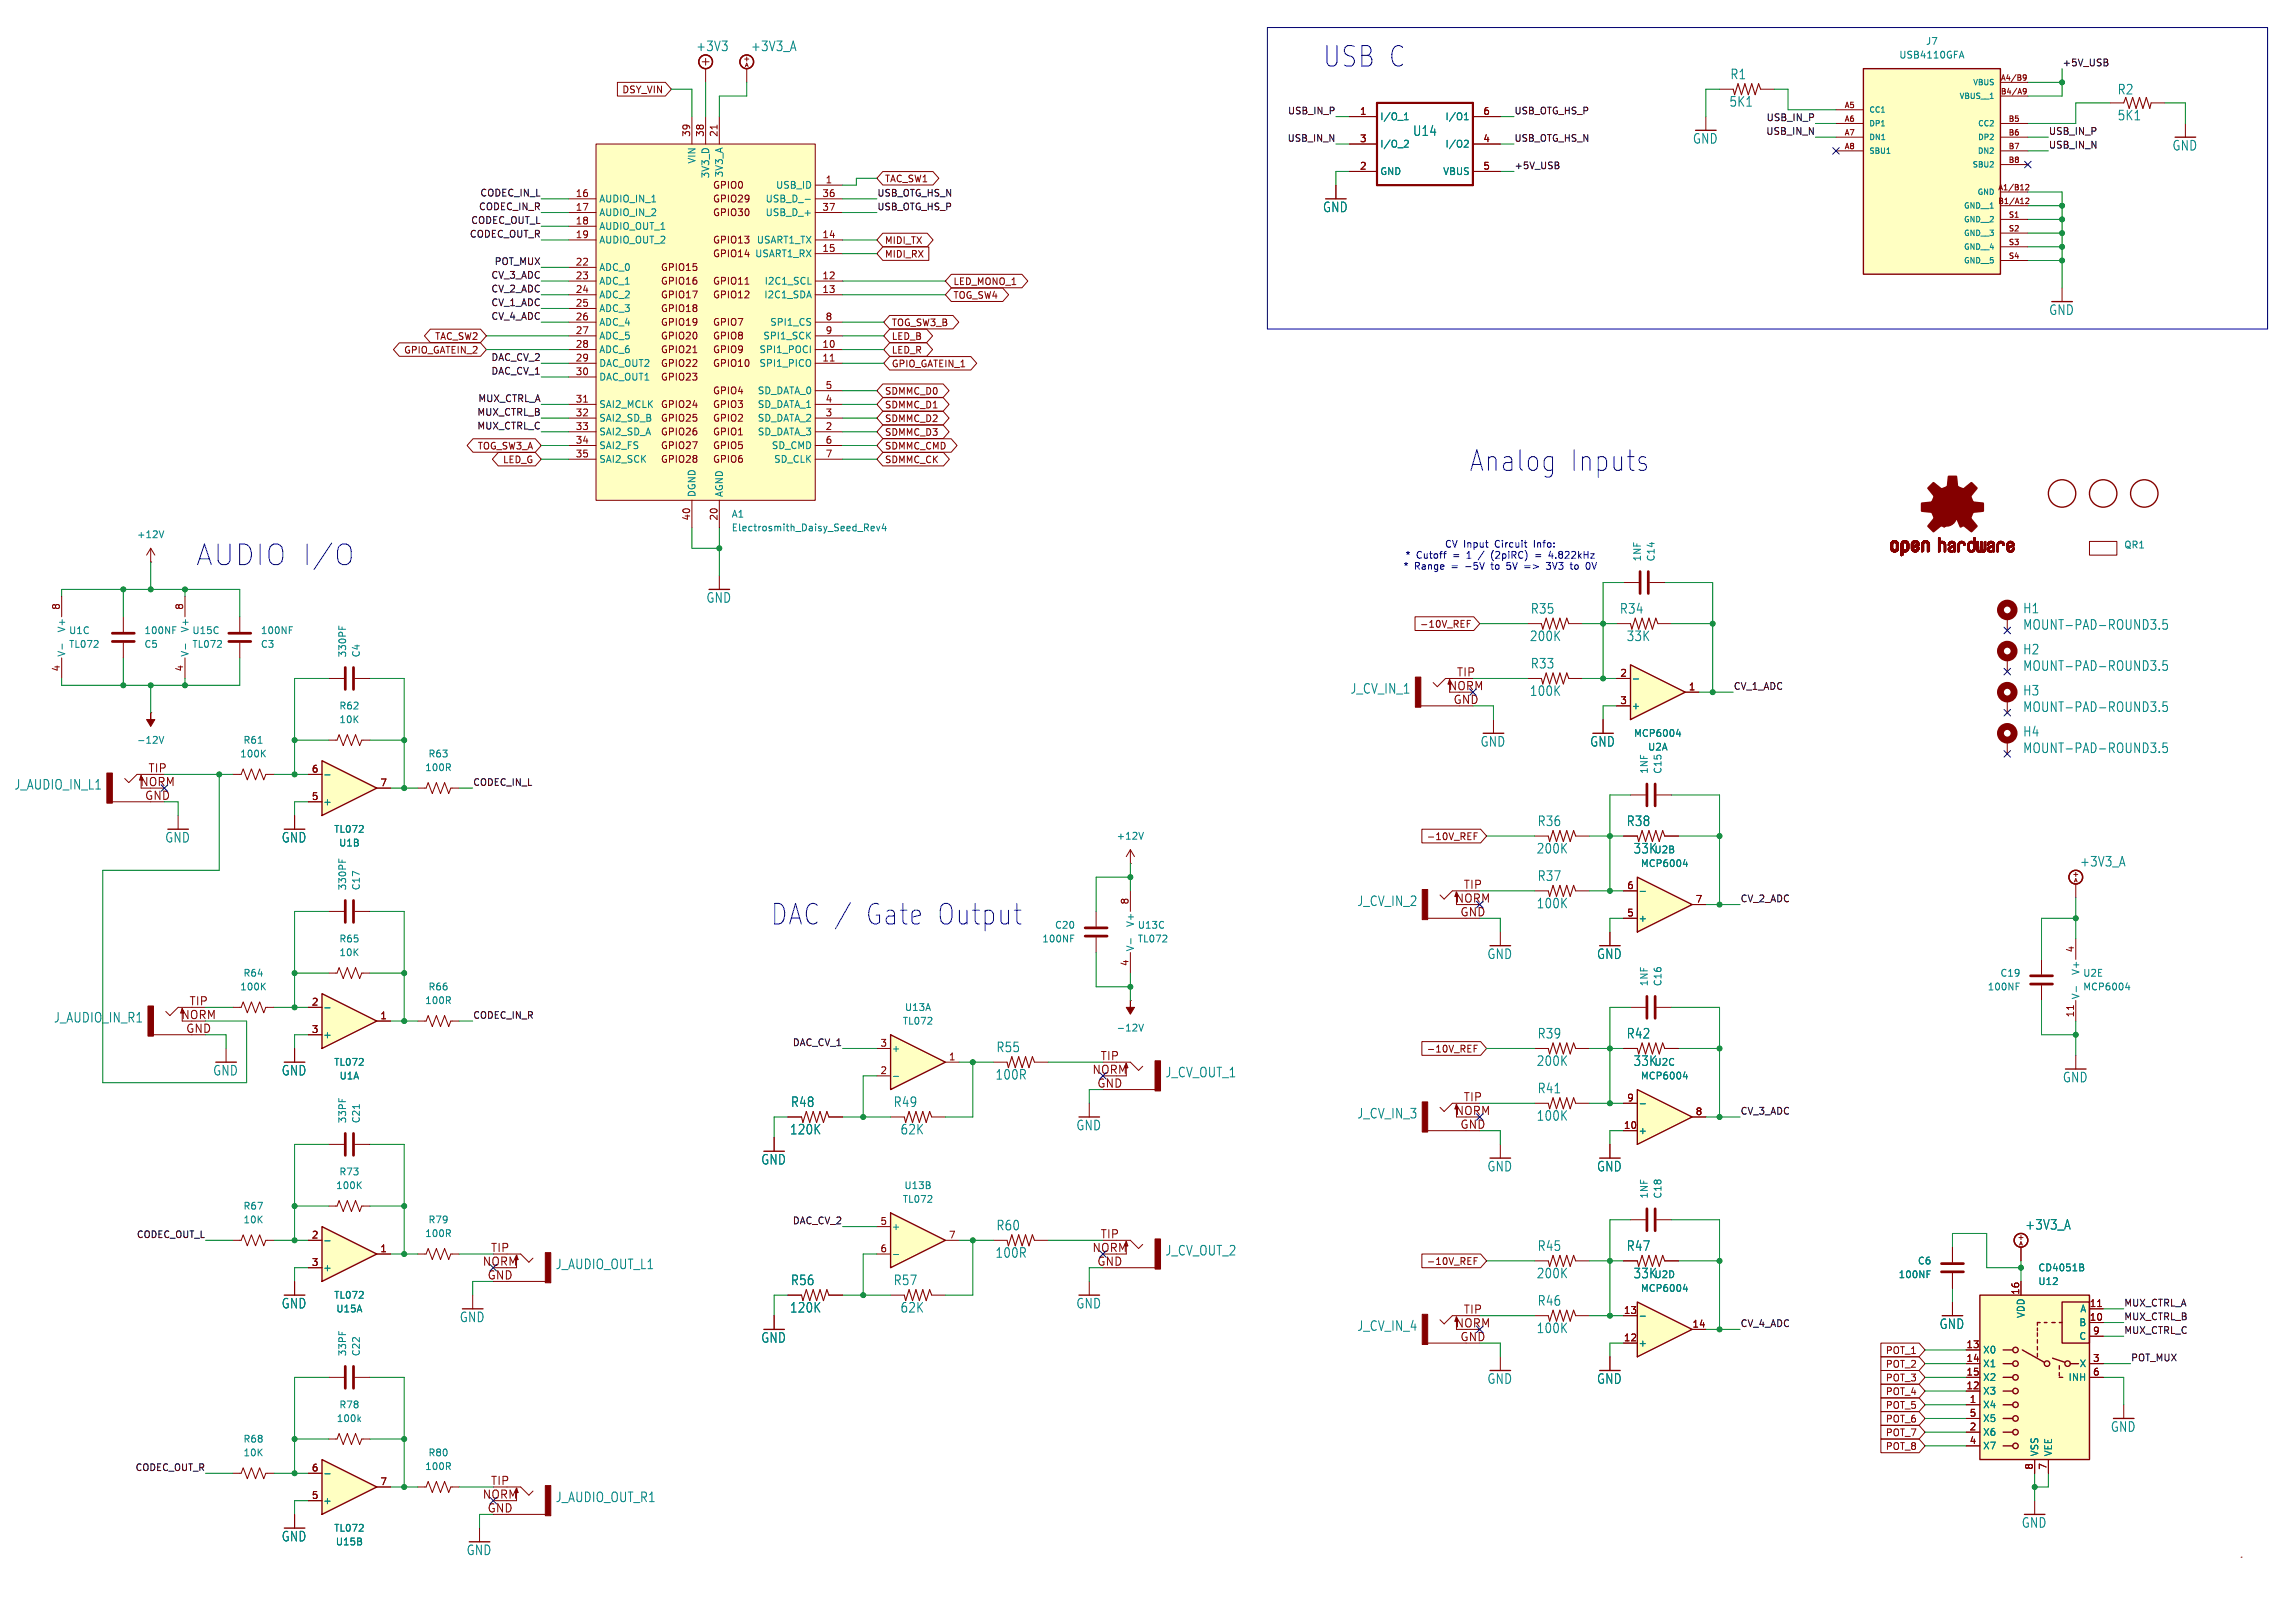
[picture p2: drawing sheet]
<svg xmlns="http://www.w3.org/2000/svg" width="425mm" height="299mm" viewBox="0 0 425 299" stroke-linecap="round" stroke-linejoin="round" font-family="sans-serif">
<defs><g id="words">
<g font-size="5.3" fill="#0000c2">
<text x="245.1" y="12.7">USB C</text>
<text x="272.3" y="87.7">Analog</text>
<text x="290.8" y="87.7">Inputs</text>
<text x="36.4" y="105">AUDIO I/O</text>
<text x="142.7" y="171.7">DAC /</text>
<text x="159.9" y="171.7">Gate Output</text>
</g>
<g font-size="2.5" fill="#008484">
<text x="129" y="9.7">+3V3</text>
<text x="139.1" y="9.7">+3V3_A</text>
<text x="320.7" y="14.9">R1</text>
<text x="392.5" y="17.7">R2</text>
<text x="320.5" y="20">5K1</text>
<text x="392.5" y="22.5">5K1</text>
<text x="261.9" y="25.4">U14</text>
<text x="313.7" y="26.8">GND</text>
<text x="402.6" y="28.1">GND</text>
<text x="245.2" y="39.5">GND</text>
<text x="379.8" y="58.6">GND</text>
<text x="130.9" y="111.9">GND</text>
<text x="283.7" y="114">R35</text>
<text x="300.2" y="114">R34</text>
<text x="375" y="113.9">H1</text>
<text x="283.5" y="119">200K</text>
<text x="301.5" y="119">33K</text>
<text x="375" y="116.9">MOUNT-PAD-ROUND3.5</text>
<text x="283.7" y="124.1">R33</text>
<text x="375" y="121.5">H2</text>
<text x="375" y="124.6">MOUNT-PAD-ROUND3.5</text>
<text x="250.3" y="128.8">J_CV_IN_1</text>
<text x="283.5" y="129.2">100K</text>
<text x="375" y="129.1">H3</text>
<text x="375" y="136.7">H4</text>
<text x="375" y="132.2">MOUNT-PAD-ROUND3.5</text>
<text x="274.4" y="138.6">GND</text>
<text x="294.7" y="138.6">GND</text>
<text x="375" y="139.8">MOUNT-PAD-ROUND3.5</text>
<text x="2.6" y="146.6">J_AUDIO_IN_L1</text>
<text x="285" y="153.3">R36</text>
<text x="301.5" y="153.3">R38</text>
<text x="30.5" y="156.4">GND</text>
<text x="52.1" y="156.4">GND</text>
<text x="284.8" y="158.4">200K</text>
<text x="302.7" y="158.4">33K</text>
<text x="385.5" y="160.8">+3V3_A</text>
<text x="285" y="163.5">R37</text>
<text x="251.5" y="168.1">J_CV_IN_2</text>
<text x="284.8" y="168.6">100K</text>
<text x="275.6" y="178">GND</text>
<text x="296" y="178">GND</text>
<text x="9.9" y="189.7">J_AUDIO_IN_R1</text>
<text x="184.6" y="195.2">R55</text>
<text x="284.8" y="197.8">200K</text>
<text x="285" y="192.7">R39</text>
<text x="301.5" y="192.7">R42</text>
<text x="302.7" y="197.8">33K</text>
<text x="39.4" y="199.6">GND</text>
<text x="52.1" y="199.6">GND</text>
<text x="184.5" y="200.3">100R</text>
<text x="216" y="199.9">J_CV_OUT_1</text>
<text x="285" y="202.9">R41</text>
<text x="382.3" y="200.8">GND</text>
<text x="146.5" y="205.4">R48</text>
<text x="165.6" y="205.4">R49</text>
<text x="199.4" y="209.7">GND</text>
<text x="251.5" y="207.5">J_CV_IN_3</text>
<text x="284.8" y="207.9">100K</text>
<text x="146.4" y="210.5">120K</text>
<text x="166.9" y="210.5">62K</text>
<text x="141" y="216.1">GND</text>
<text x="275.6" y="217.3">GND</text>
<text x="296" y="217.3">GND</text>
<text x="184.5" y="233.3">100R</text>
<text x="184.6" y="228.3">R60</text>
<text x="216" y="232.9">J_CV_OUT_2</text>
<text x="285" y="232.1">R45</text>
<text x="301.5" y="232.1">R47</text>
<text x="375.3" y="228.1">+3V3_A</text>
<text x="102.9" y="235.5">J_AUDIO_OUT_L1</text>
<text x="146.5" y="238.4">R56</text>
<text x="165.6" y="238.4">R57</text>
<text x="284.8" y="237.2">200K</text>
<text x="302.7" y="237.2">33K</text>
<text x="52.1" y="242.7">GND</text>
<text x="85.1" y="245.3">GND</text>
<text x="146.4" y="243.5">120K</text>
<text x="166.9" y="243.5">62K</text>
<text x="199.4" y="242.7">GND</text>
<text x="285" y="242.2">R46</text>
<text x="141" y="249.1">GND</text>
<text x="251.5" y="246.9">J_CV_IN_4</text>
<text x="284.8" y="247.3">100K</text>
<text x="359.5" y="246.5">GND</text>
<text x="275.6" y="256.7">GND</text>
<text x="296" y="256.7">GND</text>
<text x="391.2" y="265.6">GND</text>
<text x="102.9" y="278.6">J_AUDIO_OUT_R1</text>
<text x="52.1" y="285.9">GND</text>
<text x="374.7" y="283.4">GND</text>
<text x="86.4" y="288.5">GND</text>
</g>
<g font-size="2.1" fill="#840000">
<text x="270" y="125.5">TIP</text>
<text x="268.5" y="128">NORM</text>
<text x="269.4" y="130.6">GND</text>
<text x="27.4" y="143.3">TIP</text>
<text x="25.9" y="145.8">NORM</text>
<text x="26.8" y="148.4">GND</text>
<text x="269.7" y="167.4">NORM</text>
<text x="271.3" y="164.9">TIP</text>
<text x="270.7" y="170">GND</text>
<text x="33.5" y="189">NORM</text>
<text x="34.4" y="191.5">GND</text>
<text x="35" y="186.5">TIP</text>
<text x="204" y="196.6">TIP</text>
<text x="202.4" y="199.2">NORM</text>
<text x="203.3" y="201.7">GND</text>
<text x="269.7" y="206.8">NORM</text>
<text x="270.7" y="209.3">GND</text>
<text x="271.3" y="204.2">TIP</text>
<text x="90.9" y="232.2">TIP</text>
<text x="202.4" y="232.2">NORM</text>
<text x="204" y="229.6">TIP</text>
<text x="89.4" y="234.7">NORM</text>
<text x="90.3" y="237.3">GND</text>
<text x="203.3" y="234.7">GND</text>
<text x="271.3" y="243.6">TIP</text>
<text x="269.7" y="246.2">NORM</text>
<text x="270.7" y="248.7">GND</text>
<text x="90.9" y="275.4">TIP</text>
<text x="89.4" y="277.9">NORM</text>
<text x="90.3" y="280.4">GND</text>
</g>
<g font-size="1.8" fill="#008484">
<text x="352" y="11">USB4110GFA</text>
<text x="356.9" y="8.5">J7</text>
<text x="255.8" y="22.5">I/O_1</text>
<text x="267.9" y="22.5">I/O1</text>
<text x="255.8" y="27.6">I/O_2</text>
<text x="267.9" y="27.6">I/O2</text>
<text x="129.1" y="30.4" transform="rotate(-90 129.1 30.4)">VIN</text>
<text x="131.7" y="33.2" transform="rotate(-90 131.7 33.2)">3V3_D</text>
<text x="134.2" y="33" transform="rotate(-90 134.2 33)">3V3_A</text>
<text x="143.8" y="35.2">USB_ID</text>
<text x="255.8" y="32.6">GND</text>
<text x="267.4" y="32.6">VBUS</text>
<text x="111" y="37.7">AUDIO_IN_1</text>
<text x="111" y="40.3">AUDIO_IN_2</text>
<text x="141.8" y="37.7">USB_D_-</text>
<text x="141.8" y="40.3">USB_D_+</text>
<text x="111" y="42.8">AUDIO_OUT_1</text>
<text x="111" y="45.3">AUDIO_OUT_2</text>
<text x="139.9" y="47.9">USART1_RX</text>
<text x="140.2" y="45.3">USART1_TX</text>
<text x="111" y="50.4">ADC_0</text>
<text x="111" y="53">ADC_1</text>
<text x="141.6" y="53">I2C1_SCL</text>
<text x="111" y="55.5">ADC_2</text>
<text x="111" y="58">ADC_3</text>
<text x="141.6" y="55.5">I2C1_SDA</text>
<text x="111" y="60.6">ADC_4</text>
<text x="111" y="63.1">ADC_5</text>
<text x="111" y="65.7">ADC_6</text>
<text x="140.7" y="65.7">SPI1_POCI</text>
<text x="141.4" y="63.1">SPI1_SCK</text>
<text x="142.7" y="60.6">SPI1_CS</text>
<text x="111" y="68.2">DAC_OUT2</text>
<text x="111" y="70.7">DAC_OUT1</text>
<text x="140.7" y="68.2">SPI1_PICO</text>
<text x="111" y="75.8">SAI2_MCLK</text>
<text x="140.4" y="73.3">SD_DATA_0</text>
<text x="140.4" y="75.8">SD_DATA_1</text>
<text x="111" y="78.4">SAI2_SD_B</text>
<text x="111" y="80.9">SAI2_SD_A</text>
<text x="111" y="83.4">SAI2_FS</text>
<text x="140.4" y="78.4">SD_DATA_2</text>
<text x="140.4" y="80.9">SD_DATA_3</text>
<text x="143" y="83.4">SD_CMD</text>
<text x="111" y="86">SAI2_SCK</text>
<text x="143.4" y="86">SD_CLK</text>
<text x="129.1" y="92.2" transform="rotate(-90 129.1 92.2)">DGND</text>
<text x="134.2" y="92.2" transform="rotate(-90 134.2 92.2)">AGND</text>
<text x="25.3" y="99.9">+12V</text>
<text x="135.6" y="96.1">A1</text>
<text x="135.6" y="98.7">Electrosmith_Daisy_Seed_Rev4</text>
<text x="393.7" y="101.9">QR1</text>
<text x="304.4" y="104.2" transform="rotate(-90 304.4 104.2)">1NF</text>
<text x="306.9" y="104.2" transform="rotate(-90 306.9 104.2)">C14</text>
<text x="12.3" y="117.3" transform="rotate(-90 12.3 117.3)">V+</text>
<text x="12.7" y="117.7">U1C</text>
<text x="26.7" y="117.7">100NF</text>
<text x="35.2" y="117.3" transform="rotate(-90 35.2 117.3)">V+</text>
<text x="35.6" y="117.7">U15C</text>
<text x="48.3" y="117.7">100NF</text>
<text x="12.3" y="121.8" transform="rotate(-90 12.3 121.8)">V-</text>
<text x="12.7" y="120.3">TL072</text>
<text x="26.7" y="120.3">C5</text>
<text x="35.2" y="121.8" transform="rotate(-90 35.2 121.8)">V-</text>
<text x="35.6" y="120.3">TL072</text>
<text x="48.3" y="120.3">C3</text>
<text x="64.4" y="121.9" transform="rotate(-90 64.4 121.9)">330PF</text>
<text x="66.9" y="121.9" transform="rotate(-90 66.9 121.9)">C4</text>
<text x="62.8" y="131.7">R62</text>
<text x="302.4" y="131.7">+</text>
<text x="62.8" y="134.2">10K</text>
<text x="302.8" y="136.8">MCP6004</text>
<text x="25.3" y="138">-12V</text>
<text x="44.4" y="140.6">100K</text>
<text x="45" y="138">R61</text>
<text x="78.7" y="143.1">100R</text>
<text x="79.3" y="140.6">R63</text>
<text x="305.4" y="139.3">U2A</text>
<text x="305.7" y="143.5" transform="rotate(-90 305.7 143.5)">1NF</text>
<text x="308.2" y="143.5" transform="rotate(-90 308.2 143.5)">C15</text>
<text x="59.8" y="149.5">+</text>
<text x="61.9" y="154.6">TL072</text>
<text x="206.9" y="155.8">+12V</text>
<text x="62.8" y="157.1">U1B</text>
<text x="304.1" y="160.9">MCP6004</text>
<text x="306.6" y="158.4">U2B</text>
<text x="64.4" y="165.1" transform="rotate(-90 64.4 165.1)">330PF</text>
<text x="66.9" y="165.1" transform="rotate(-90 66.9 165.1)">C17</text>
<text x="195.5" y="172.3">C20</text>
<text x="210.4" y="171.9" transform="rotate(-90 210.4 171.9)">V+</text>
<text x="210.8" y="172.3">U13C</text>
<text x="303.7" y="171.1">+</text>
<text x="62.8" y="174.9">R65</text>
<text x="62.8" y="177.4">10K</text>
<text x="193.1" y="174.9">100NF</text>
<text x="210.4" y="176.4" transform="rotate(-90 210.4 176.4)">V-</text>
<text x="210.8" y="174.9">TL072</text>
<text x="44.4" y="183.8">100K</text>
<text x="45" y="181.2">R64</text>
<text x="79.3" y="183.8">R66</text>
<text x="305.7" y="182.9" transform="rotate(-90 305.7 182.9)">1NF</text>
<text x="308.2" y="182.9" transform="rotate(-90 308.2 182.9)">C16</text>
<text x="368.4" y="183.8">100NF</text>
<text x="370.7" y="181.2">C19</text>
<text x="385.7" y="185.3" transform="rotate(-90 385.7 185.3)">V-</text>
<text x="385.7" y="180.8" transform="rotate(-90 385.7 180.8)">V+</text>
<text x="386.1" y="181.2">U2E</text>
<text x="386.1" y="183.8">MCP6004</text>
<text x="78.7" y="186.3">100R</text>
<text x="167.3" y="190.1">TL072</text>
<text x="167.7" y="187.6">U13A</text>
<text x="206.9" y="191.4">-12V</text>
<text x="59.8" y="192.7">+</text>
<text x="61.9" y="197.7">TL072</text>
<text x="165.2" y="195.2">+</text>
<text x="306.6" y="197.7">U2C</text>
<text x="62.9" y="200.3">U1A</text>
<text x="304.1" y="200.3">MCP6004</text>
<text x="64.4" y="208.3" transform="rotate(-90 64.4 208.3)">33PF</text>
<text x="66.9" y="208.3" transform="rotate(-90 66.9 208.3)">C21</text>
<text x="303.7" y="210.4">+</text>
<text x="62.2" y="220.6">100K</text>
<text x="62.8" y="218.1">R73</text>
<text x="167.6" y="220.6">U13B</text>
<text x="45" y="224.4">R67</text>
<text x="45" y="226.9">10K</text>
<text x="79.3" y="226.9">R79</text>
<text x="167.3" y="223.1">TL072</text>
<text x="305.7" y="222.3" transform="rotate(-90 305.7 222.3)">1NF</text>
<text x="308.2" y="222.3" transform="rotate(-90 308.2 222.3)">C18</text>
<text x="78.7" y="229.5">100R</text>
<text x="165.2" y="228.2">+</text>
<text x="59.8" y="235.8">+</text>
<text x="304.1" y="239.6">MCP6004</text>
<text x="306.6" y="237.1">U2D</text>
<text x="351.9" y="237.1">100NF</text>
<text x="355.4" y="234.6">C6</text>
<text x="377.8" y="238.4">U12</text>
<text x="377.8" y="235.8">CD4051B</text>
<text x="61.9" y="240.9">TL072</text>
<text x="62.2" y="243.5">U15A</text>
<text x="375.5" y="244.4" transform="rotate(-90 375.5 244.4)">VDD</text>
<text x="385.4" y="246">B</text>
<text x="385.6" y="243.5">A</text>
<text x="64.4" y="251.5" transform="rotate(-90 64.4 251.5)">33PF</text>
<text x="66.9" y="251.5" transform="rotate(-90 66.9 251.5)">C22</text>
<text x="303.7" y="249.8">+</text>
<text x="367.5" y="251.1">X0</text>
<text x="385.4" y="248.5">C</text>
<text x="367.5" y="253.6">X1</text>
<text x="367.5" y="256.2">X2</text>
<text x="383.4" y="256.2">INH</text>
<text x="385.4" y="253.6">X</text>
<text x="62.3" y="263.8">100k</text>
<text x="62.8" y="261.2">R78</text>
<text x="367.5" y="258.7">X3</text>
<text x="367.5" y="261.2">X4</text>
<text x="367.5" y="263.8">X5</text>
<text x="45" y="267.6">R68</text>
<text x="367.5" y="266.3">X6</text>
<text x="367.5" y="268.9">X7</text>
<text x="45" y="270.1">10K</text>
<text x="78.7" y="272.7">100R</text>
<text x="79.3" y="270.1">R80</text>
<text x="378.1" y="270" transform="rotate(-90 378.1 270)">VSS</text>
<text x="380.6" y="270" transform="rotate(-90 380.6 270)">VEE</text>
<text x="59.8" y="279">+</text>
<text x="61.9" y="284.1">TL072</text>
<text x="62.2" y="286.6">U15B</text>
</g>
<g font-size="1.8" fill="#840000">
<text x="115.3" y="17.5">DSY_VIN</text>
<text x="252" y="21.4">1</text>
<text x="274.9" y="21.4">6</text>
<text x="128" y="25.5" transform="rotate(-90 128 25.5)">39</text>
<text x="130.6" y="25.5" transform="rotate(-90 130.6 25.5)">38</text>
<text x="133.1" y="25.5" transform="rotate(-90 133.1 25.5)">21</text>
<text x="252" y="26.4">3</text>
<text x="274.9" y="26.4">4</text>
<text x="132.1" y="35.2">GPIO0</text>
<text x="153" y="34.1">1</text>
<text x="252" y="31.5">2</text>
<text x="274.9" y="31.5">5</text>
<text x="106.6" y="36.6">16</text>
<text x="106.6" y="39.1">17</text>
<text x="106.6" y="41.7">18</text>
<text x="132.1" y="37.7">GPIO29</text>
<text x="132.1" y="40.3">GPIO30</text>
<text x="152.4" y="36.6">36</text>
<text x="152.4" y="39.1">37</text>
<text x="106.6" y="44.2">19</text>
<text x="132.1" y="45.3">GPIO13</text>
<text x="132.1" y="47.9">GPIO14</text>
<text x="152.4" y="44.2">14</text>
<text x="152.4" y="46.8">15</text>
<text x="106.6" y="49.3">22</text>
<text x="106.6" y="51.8">23</text>
<text x="122.4" y="50.4">GPIO15</text>
<text x="122.4" y="53">GPIO16</text>
<text x="132.1" y="53">GPIO11</text>
<text x="152.4" y="51.8">12</text>
<text x="106.6" y="54.4">24</text>
<text x="106.6" y="56.9">25</text>
<text x="106.6" y="59.5">26</text>
<text x="122.4" y="55.5">GPIO17</text>
<text x="122.4" y="58">GPIO18</text>
<text x="132.1" y="55.5">GPIO12</text>
<text x="152.4" y="54.4">13</text>
<text x="153" y="59.5">8</text>
<text x="106.6" y="62">27</text>
<text x="106.6" y="64.5">28</text>
<text x="122.4" y="60.6">GPIO19</text>
<text x="122.4" y="63.1">GPIO20</text>
<text x="122.4" y="65.7">GPIO21</text>
<text x="132.1" y="60.6">GPIO7</text>
<text x="132.1" y="63.1">GPIO8</text>
<text x="132.1" y="65.7">GPIO9</text>
<text x="152.4" y="64.5">10</text>
<text x="153" y="62">9</text>
<text x="106.6" y="67.1">29</text>
<text x="106.6" y="69.6">30</text>
<text x="122.4" y="68.2">GPIO22</text>
<text x="122.4" y="70.7">GPIO23</text>
<text x="132.1" y="68.2">GPIO10</text>
<text x="152.4" y="67.1">11</text>
<text x="106.6" y="74.7">31</text>
<text x="106.6" y="77.2">32</text>
<text x="122.4" y="75.8">GPIO24</text>
<text x="132.1" y="73.3">GPIO4</text>
<text x="132.1" y="75.8">GPIO3</text>
<text x="153" y="72.2">5</text>
<text x="153" y="74.7">4</text>
<text x="153" y="77.2">3</text>
<text x="106.6" y="79.8">33</text>
<text x="106.6" y="82.3">34</text>
<text x="122.4" y="78.4">GPIO25</text>
<text x="122.4" y="80.9">GPIO26</text>
<text x="122.4" y="83.4">GPIO27</text>
<text x="132.1" y="78.4">GPIO2</text>
<text x="132.1" y="80.9">GPIO1</text>
<text x="132.1" y="83.4">GPIO5</text>
<text x="153" y="79.8">2</text>
<text x="153" y="82.3">6</text>
<text x="106.6" y="84.9">35</text>
<text x="122.4" y="86">GPIO28</text>
<text x="132.1" y="86">GPIO6</text>
<text x="153" y="84.9">7</text>
<text x="128" y="96.6" transform="rotate(-90 128 96.6)">40</text>
<text x="133.1" y="96.6" transform="rotate(-90 133.1 96.6)">20</text>
<text x="11.2" y="113.1" transform="rotate(-90 11.2 113.1)">8</text>
<text x="34" y="113.1" transform="rotate(-90 34 113.1)">8</text>
<text x="263.1" y="116.5">-10V_REF</text>
<text x="11.2" y="124.6" transform="rotate(-90 11.2 124.6)">4</text>
<text x="34" y="124.6" transform="rotate(-90 34 124.6)">4</text>
<text x="300.3" y="125.5">2</text>
<text x="300.3" y="130.6">3</text>
<text x="313" y="128">1</text>
<text x="57.7" y="143.3">6</text>
<text x="57.7" y="148.4">5</text>
<text x="70.4" y="145.8">7</text>
<text x="264.4" y="155.9">-10V_REF</text>
<text x="209.3" y="167.7" transform="rotate(-90 209.3 167.7)">8</text>
<text x="301.6" y="164.9">6</text>
<text x="314.3" y="167.4">7</text>
<text x="301.6" y="170">5</text>
<text x="209.3" y="179.2" transform="rotate(-90 209.3 179.2)">4</text>
<text x="384.6" y="176.6" transform="rotate(-90 384.6 176.6)">4</text>
<text x="57.7" y="191.5">3</text>
<text x="57.7" y="186.5">2</text>
<text x="70.4" y="189">1</text>
<text x="384.6" y="188.7" transform="rotate(-90 384.6 188.7)">11</text>
<text x="163.1" y="194.1">3</text>
<text x="175.8" y="196.6">1</text>
<text x="264.4" y="195.3">-10V_REF</text>
<text x="163.1" y="199.2">2</text>
<text x="300.9" y="209.3">10</text>
<text x="301.6" y="204.2">9</text>
<text x="314.3" y="206.8">8</text>
<text x="163.1" y="227.1">5</text>
<text x="57.7" y="229.6">2</text>
<text x="70.4" y="232.2">1</text>
<text x="163.1" y="232.2">6</text>
<text x="175.8" y="229.6">7</text>
<text x="57.7" y="234.7">3</text>
<text x="264.4" y="234.7">-10V_REF</text>
<text x="300.9" y="243.6">13</text>
<text x="374.4" y="240.1" transform="rotate(-90 374.4 240.1)">16</text>
<text x="387.3" y="242.3">11</text>
<text x="387.3" y="244.9">10</text>
<text x="300.9" y="248.7">12</text>
<text x="313.6" y="246.2">14</text>
<text x="349.5" y="251.2">POT_1</text>
<text x="364.4" y="250">13</text>
<text x="387.9" y="247.4">9</text>
<text x="349.5" y="253.7">POT_2</text>
<text x="349.5" y="256.2">POT_3</text>
<text x="364.4" y="252.5">14</text>
<text x="364.4" y="255">15</text>
<text x="364.4" y="257.6">12</text>
<text x="387.9" y="252.5">3</text>
<text x="387.9" y="255">6</text>
<text x="349.5" y="261.3">POT_5</text>
<text x="349.5" y="263.9">POT_6</text>
<text x="349.5" y="258.8">POT_4</text>
<text x="365.1" y="260.1">1</text>
<text x="365.1" y="262.7">5</text>
<text x="349.5" y="268.9">POT_8</text>
<text x="349.5" y="266.4">POT_7</text>
<text x="365.1" y="265.2">2</text>
<text x="365.1" y="267.7">4</text>
<text x="57.7" y="272.8">6</text>
<text x="70.4" y="275.4">7</text>
<text x="376.9" y="272.5" transform="rotate(-90 376.9 272.5)">8</text>
<text x="379.5" y="272.5" transform="rotate(-90 379.5 272.5)">7</text>
<text x="57.7" y="277.9">5</text>
</g>
<g font-size="1.8">
<text x="382.3" y="12.4">+5V_USB</text>
<text x="327.4" y="22.5">USB_IN_P</text>
<text x="327.3" y="25.1">USB_IN_N</text>
<text x="379.7" y="25.1">USB_IN_P</text>
<text x="379.7" y="27.6">USB_IN_N</text>
<text x="87.2" y="41.6">CODEC_OUT_L</text>
<text x="88.7" y="39">CODEC_IN_R</text>
<text x="88.9" y="36.5">CODEC_IN_L</text>
<text x="87" y="44.1">CODEC_OUT_R</text>
<text x="91" y="51.7">CV_3_ADC</text>
<text x="91.6" y="49.2">POT_MUX</text>
<text x="91" y="59.4">CV_4_ADC</text>
<text x="91" y="56.8">CV_1_ADC</text>
<text x="91" y="54.3">CV_2_ADC</text>
<text x="91" y="67">DAC_CV_2</text>
<text x="91" y="69.5">DAC_CV_1</text>
<text x="88.4" y="77.1">MUX_CTRL_B</text>
<text x="88.6" y="74.6">MUX_CTRL_A</text>
<text x="88.4" y="79.7">MUX_CTRL_C</text>
<text x="321.3" y="127.9">CV_1_ADC</text>
<text x="322.6" y="167.3">CV_2_ADC</text>
<text x="146.9" y="194">DAC_CV_1</text>
<text x="322.6" y="206.7">CV_3_ADC</text>
<text x="146.9" y="227">DAC_CV_2</text>
<text x="393.7" y="242.2">MUX_CTRL_A</text>
<text x="393.7" y="244.8">MUX_CTRL_B</text>
<text x="322.6" y="246.1">CV_4_ADC</text>
<text x="393.7" y="247.3">MUX_CTRL_C</text>
<text x="395" y="252.4">POT_MUX</text>
</g>
<g font-size="1.8" fill="#0000c2">
<text x="267.8" y="101.7">CV Input</text>
<text x="277.3" y="101.7">Circuit</text>
<text x="284.7" y="101.7">Info:</text>
<text x="260.1" y="105.8">*</text>
<text x="260.4" y="103.8">*</text>
<text x="262.2" y="105.8">Range</text>
<text x="262.6" y="103.8">Cutoff</text>
<text x="269.2" y="105.8">=</text>
<text x="269.5" y="103.8">=</text>
<text x="271.9" y="105.8">-5V</text>
<text x="272.2" y="103.8">1</text>
<text x="274.6" y="103.8">/</text>
<text x="277" y="105.8">to</text>
<text x="277.1" y="103.8">(2piRC)</text>
<text x="280" y="105.8">5V</text>
<text x="283.5" y="105.8">=&gt;</text>
<text x="287.8" y="105.8">3V3</text>
<text x="288.2" y="103.8">4.822kHz</text>
<text x="292.5" y="105.8">to</text>
<text x="295.5" y="105.8">0V</text>
</g>
<g font-size="1.7">
<text x="238.7" y="21.3">USB_IN_P</text>
<text x="280.7" y="21.3">USB_OTG_HS_P</text>
<text x="238.6" y="26.4">USB_IN_N</text>
<text x="280.7" y="26.4">USB_OTG_HS_N</text>
<text x="280.7" y="31.4">+5V_USB</text>
<text x="162.6" y="36.5">USB_OTG_HS_N</text>
<text x="162.6" y="39.1">USB_OTG_HS_P</text>
<text x="87.6" y="145.7">CODEC_IN_L</text>
<text x="87.6" y="188.9">CODEC_IN_R</text>
<text x="25.3" y="229.6">CODEC_OUT_L</text>
<text x="25" y="272.7">CODEC_OUT_R</text>
</g>
<g font-size="1.7" fill="#840000">
<text x="164" y="34">TAC_SW1</text>
<text x="164" y="45.4">MIDI_TX</text>
<text x="164" y="48">MIDI_RX</text>
<text x="176.7" y="53">LED_MONO_1</text>
<text x="176.7" y="55.6">TOG_SW4</text>
<text x="74.8" y="65.7">GPIO_GATEIN_2</text>
<text x="80.6" y="63.2">TAC_SW2</text>
<text x="165.2" y="63.2">LED_B</text>
<text x="165.2" y="65.7">LED_R</text>
<text x="165.2" y="60.7">TOG_SW3_B</text>
<text x="165.2" y="68.3">GPIO_GATEIN_1</text>
<text x="164" y="73.4">SDMMC_D0</text>
<text x="164" y="75.9">SDMMC_D1</text>
<text x="88.5" y="83.5">TOG_SW3_A</text>
<text x="164" y="83.5">SDMMC_CMD</text>
<text x="164" y="78.4">SDMMC_D2</text>
<text x="164" y="81">SDMMC_D3</text>
<text x="93.2" y="86.1">LED_G</text>
<text x="164" y="86.1">SDMMC_CK</text>
</g>
<g font-size="1.4" fill="#008484">
<text x="365.7" y="16">VBUS</text>
<text x="346.5" y="21.1">CC1</text>
<text x="346.5" y="23.6">DP1</text>
<text x="363.1" y="18.5">VBUS__1</text>
<text x="366.6" y="23.6">CC2</text>
<text x="346.5" y="26.2">DN1</text>
<text x="346.5" y="28.7">SBU1</text>
<text x="366.5" y="28.7">DN2</text>
<text x="366.6" y="26.2">DP2</text>
<text x="365.6" y="31.2">SBU2</text>
<text x="364" y="38.9">GND__1</text>
<text x="364" y="41.4">GND__2</text>
<text x="366.5" y="36.3">GND</text>
<text x="364" y="43.9">GND__3</text>
<text x="364" y="46.5">GND__4</text>
<text x="364" y="49">GND__5</text>
</g>
<g font-size="1.4" fill="#840000">
<text x="370.8" y="15">A4/B9</text>
<text x="370.8" y="17.6">B4/A9</text>
<text x="341.9" y="20.1">A5</text>
<text x="341.9" y="22.6">A6</text>
<text x="372.3" y="22.6">B5</text>
<text x="341.9" y="25.2">A7</text>
<text x="341.9" y="27.7">A8</text>
<text x="372.3" y="25.2">B6</text>
<text x="372.3" y="27.7">B7</text>
<text x="370.3" y="35.3">A1/B12</text>
<text x="372.3" y="30.3">B8</text>
<text x="370.3" y="37.9">B1/A12</text>
<text x="372.3" y="40.4">S1</text>
<text x="372.3" y="43">S2</text>
<text x="372.3" y="45.5">S3</text>
<text x="372.3" y="48">S4</text>
</g>
</g></defs>
<path d="M0 0h425.4v298.6h-425.4z" fill="#fff" stroke="#fff" stroke-width=".19"/>
<g fill="none" stroke="#840000" stroke-width=".19">
<path d="M247.6 34.3v2.6M316.2 21.6v2.6M22.9 114.3v2.8M22.9 119.2v2.7M299.7 115.6h2.6M307.3 115.6h2.6M263.4 130.8h7.1M268 125.8l-1.6 1.5-.7-.8M276.9 133.4v2.5M283.2 125.8h2.5M290.8 125.8h2.6M33 151.2v2.5"/>
<path d="M54.6 151.2v2.5M77.5 146.1h1.5l.4-1 .7 2 .8-2 .8 2 .7-2 .8 2 .4-1h1.5M41.9 194.3v2.6M43.2 186.7h1.5l.4-1 .7 2 .8-2 .8 2 .7-2 .8 2 .4-1h1.5M54.6 194.3v2.6M61 180.4h1.5l.4-1.1 .7 2.1 .8-2.1 .8 2.1 .7-2.1 .8 2.1 .4-1h1.5M264.7 209.6h7.1M269.2 204.5l-1.5 1.5-.7-.7M54.6 237.5v2.6M374.3 229.4h.7M374.4 230.8l.2-.7 .3 .7M374.5 230.6h.3"/>
<path d="M374.6 229v.8M374.6 231.2v2.5M77.5 275.6h1.5l.4-1 .7 2 .8-2 .8 2 .7-2 .8 2 .4-1h1.5M377.2 278.2v2.5M393.7 260.4v2.5M415.4 288.6h.1"/>
</g>
<path d="M32 116.2h.6M48.7 182.8l.5 .7M49.2 182.2l-.7 .7M383.3 226.1l.5 1.7" fill="none" stroke="#008484" stroke-width=".19"/>
<circle cx="374.7" cy="229.9" r="1.27" fill="none" stroke="#840000" stroke-width=".25"/>
<path d="M302.3 115.6l.2 1 .6-2 .7 2 .6-2 .7 2 .6-2 .6 2 .7-2 .3 1M285.7 125.8l.3 1 .6-2.1 .7 2.1 .6-2.1 .6 2.1 .7-2.1 .6 2.1 .6-2.1 .4 1.1" fill="none" stroke="#840000" stroke-width=".2"/>
<g fill="#840000" stroke="#840000" stroke-width=".19">
<path d="M263.7 204.2h1v5.6h-1z"/>
<path d="M262.4 125.5h1v5.6h-1z"/>
</g>
<path d="M20.8 118.9h4.1M20.8 117.4h4.1" fill="none" stroke="#840000" stroke-width=".51"/>
<path d="M110.5 26.7h40.6v66h-40.6z" fill="#ffffc2"/>
<g fill="none" stroke="#840000" stroke-width=".19">
<path d="M105.4 36.9h5.1M105.4 39.4h5.1M110.5 26.7h40.6v66h-40.6zM128.3 21.6v5.1M130.8 21.6v5.1M132.9 23.2v.7M133.3 21.6v5.1M151.1 36.9h5.1M151.1 39.4h5.1M151.1 34.3h5.1M105.4 41.9h5.1M105.4 44.5h5.1"/>
<path d="M105.4 49.6h5.1M105.4 52.1h5.1M105.4 54.6h5.1M105.4 57.2h5.1M105.4 59.7h5.1M138.1 52.7h.7M151.1 44.5h5.1M151.1 52.1h5.1M151.1 54.6h5.1M151.1 59.7h5.1M151.1 47h5.1M105.4 62.3h5.1"/>
<path d="M105.4 64.8h5.1M105.4 67.3h5.1M105.4 69.9h5.1M105.4 75h5.1M105.4 77.5h5.1M108.2 74.5h.7M128.5 65.4h.7M151.1 62.3h5.1M151.1 64.8h5.1M151.1 67.3h5.1M151.1 75h5.1M151.1 77.5h5.1"/>
<path d="M151.1 72.4h5.1M153.9 66.9h.7M105.4 80h5.1M105.4 82.6h5.1M105.4 85.1h5.1M128.3 92.7v5.1M133.3 92.7v5.1M151.1 80h5.1M151.1 82.6h5.1M151.1 85.1h5.1M133.3 106.7v2.5M61 212.1h2.8"/>
<path d="M65.8 212.1h2.8M201.9 237.5v2.6M298.4 251.5v2.5M54.6 280.7v2.5"/>
</g>
<path d="M149.3 37h.9M149.8 52.7h.6M161.5 98l.6-.1-.1-.3-.3-.1-.2 .2v.6h.5M162.5 97.5l.3 .9 .3-.9M163.8 97.1l-.3 .9h.8M164.1 97.5v.9M66.6 204.7v.8" fill="none" stroke="#008484" stroke-width=".19"/>
<path d="M64 210.1v4M65.5 210.1v4" fill="none" stroke="#840000" stroke-width=".51"/>
<path d="M345.4 12.7h25.4v38.1h-25.4z" fill="#ffffc2"/>
<path d="M345.4 12.7h25.4v38.1h-25.4z" fill="none" stroke="#840000" stroke-width=".25"/>
<g fill="none" stroke="#840000" stroke-width=".19">
<path d="M318.8 16.5h2.5M326.4 16.5h2.5M370.8 15.3h5.1M370.8 17.8h5.1M375.1 14l.3-.1 .2 .2v.5l-.2 .2-.3 .1M375.1 16.5l.3-.1 .2 .2v.6l-.2 .2h-.3M375.6 14.3l-.2 .2-.3-.1M375.6 16.8l-.2 .2-.3-.1M340.4 20.3h5M340.4 22.9h5M340.4 25.4h5M340.4 28h5"/>
<path d="M370.8 22.9h5.1M370.8 25.4h5.1M370.8 28h5.1M370.8 30.5h5.1M370.8 35.6h5.1M370.8 38.1h5.1M375.5 34.3l.4-.1 .2 .3-.6 .7h.6M375.5 36.8l.4-.1 .2 .3-.6 .7h.6M370.8 40.7h5.1M370.8 43.2h5.1M370.8 45.7h5.1M370.8 48.3h5.1"/>
<path d="M27.9 104.2h.1M27.9 101.6l-.7 1.3M27.9 101.6l.8 1.3M27.9 101.6v2.6M372.1 114.3v2.6M372.1 121.9v2.6M209.5 165.1v3.8M209.5 176.6v3.8M284.5 165.1h2.5M292.1 165.1h2.5M165.1 207h2.5M172.7 207h2.6"/>
<path d="M77.5 232.4h1.5l.4-1 .7 2.1 .8-2.1 .8 2.1 .7-2.1 .8 2.1 .4-1.1h1.5M94 275.6h2.5l1.5 1.5 .8-.7M94 280.7h7.1"/>
</g>
<path d="M363.3 10.4h.6M363.6 9.5l.5 1.3M349.8 28.4h.6M30.4 98.4l-.5 1.3M400.3 116.5v.1M401.7 114.9h-.7l-.1 .8 .3-.2 .5 .1 .1 .3-.1 .6-.2 .1h-.3l-.3-.1M400.3 124.1v.2M401.7 122.5h-.7l-.1 .8 .3-.2 .5 .1 .1 .3-.1 .6-.2 .2h-.3l-.3-.2M209.6 174v.9" fill="none" stroke="#008484" stroke-width=".19"/>
<g fill="none" stroke="#840000" stroke-width="1.3">
<circle cx="372.1" cy="113.1" r="1.27"/>
<circle cx="372.1" cy="120.7" r="1.27"/>
</g>
<path d="M321.3 16.5l.3 1.1 .6-2.1 .6 2.1 .7-2.1 .6 2.1 .6-2.1 .7 2.1 .6-2.1 .4 1M287 165.1l.3 1 .6-2 .6 2 .7-2 .6 2 .6-2 .7 2 .6-2 .4 1M167.6 207l.3 1.1 .6-2.1 .7 2.1 .6-2.1 .6 2.1 .7-2.1 .6 2.1 .6-2.1 .4 1" fill="none" stroke="#840000" stroke-width=".2"/>
<path d="M101.1 275.4h1v5.5h-1z" fill="#840000" stroke="#840000" stroke-width=".19"/>
<path d="M59.7 141l10.1 5.1-10.1 5.1z" fill="#ffffc2"/>
<path d="M59.7 141l10.1 5.1-10.1 5.1z" fill="none" stroke="#840000" stroke-width=".25"/>
<path d="M391.2 19.1h2.5M398.8 19.1h2.5M297.2 133.4v2.5M57.1 148.6h2.6M57.1 143.5h2.6M69.8 146.1h2.6M284.5 204.5h2.5M292.1 204.5h2.5" fill="none" stroke="#840000" stroke-width=".19"/>
<path d="M60.2 143.6h1" fill="none" stroke="#008484" stroke-width=".19"/>
<path d="M393.7 19.1l.4-1 .6 2 .7-2 .6 2 .6-2 .7 2 .6-2 .6 2 .3-1M287 204.5l.3 1 .6-2 .6 2 .7-2 .6 2 .6-2 .7 2 .6-2 .4 1" fill="none" stroke="#840000" stroke-width=".2"/>
<path d="M59.7 270.5l10.1 5.1-10.1 5.1z" fill="#ffffc2"/>
<g fill="none" stroke="#840000" stroke-width=".25">
<path d="M59.7 270.5l10.1 5.1-10.1 5.1z"/>
<circle cx="138.4" cy="11.5" r="1.27"/>
</g>
<g fill="none" stroke="#840000" stroke-width=".19">
<path d="M138 10.9h.8M138.2 12.3l.2-.6 .3 .6M138.3 12.2h.3M138.4 10.6v.7M138.4 12.7v2.6M44.4 114.3v2.8M44.4 119.2v2.7M301 108h2.8M305.8 108h2.8M61 137.2h1.5l.4-1 .7 2 .8-2 .8 2 .7-2 .8 2 .4-1h1.5M372.1 137.2v2.5M302.3 147.3h2.8"/>
<path d="M307.1 147.3h2.8M77.5 189.3h1.5l.4-1.1 .7 2.1 .8-2.1 .8 2.1 .7-2.1 .8 2.1 .4-1h1.5M146 207h2.6M153.7 207h2.5M298.4 212.1v2.6M361.9 231.2v2.8M361.9 236v2.8M61 255.3h2.8M65.8 255.3h2.8M146 240.1h2.6M153.7 240.1h2.5M264.7 248.9h7.1"/>
<path d="M269.2 243.9l-1.5 1.5-.7-.8M57.1 278.2h2.6M57.1 273.1h2.6M69.8 275.6h2.6"/>
</g>
<path d="M147 7.6l.5 1.8M53.6 116.2h.6M400.3 139.3v.2M401.7 137.7h-.7l-.1 .9 .3-.2 .5 .1 .1 .2-.1 .6-.2 .2h-.3l-.3-.2M357.2 235.6h.6M60.2 273.2h1" fill="none" stroke="#008484" stroke-width=".19"/>
<path d="M263.7 243.6h1v5.6h-1z" fill="#840000" stroke="#840000" stroke-width=".19"/>
<path d="M42.4 118.9h4.1M42.4 117.4h4.1M304 105.9v4.1M305.6 105.9v4.1M305.3 145.3v4.1M306.8 145.3v4.1M359.9 234.2h4.1M359.9 235.7h4.1M64 253.3v4M65.5 253.3v4" fill="none" stroke="#840000" stroke-width=".51"/>
<path d="M148.6 207l.2 1.1 .7-2.1 .6 2.1 .6-2.1 .7 2.1 .6-2.1 .7 2.1 .6-2.1 .4 1M148.6 240.1l.2 1 .7-2.1 .6 2.1 .6-2.1 .7 2.1 .6-2.1 .7 2.1 .6-2.1 .4 1.1" fill="none" stroke="#840000" stroke-width=".2"/>
<circle cx="372.1" cy="135.9" r="1.27" fill="none" stroke="#840000" stroke-width="1.3"/>
<path d="M303.5 241.3l10.2 5.1-10.2 5.1z" fill="#ffffc2"/>
<path d="M303.5 241.3l10.2 5.1-10.2 5.1z" fill="none" stroke="#840000" stroke-width=".25"/>
<g fill="none" stroke="#840000" stroke-width=".19">
<path d="M250.2 21.6h5.1M250.2 26.7h5.1M250.2 31.8h5.1M273 21.6h5.1M273 26.7h5.1M273 31.8h5.1M382.3 53.4v2.5M284.5 155h2.5M292.1 155h2.5M301 155h2.5M308.6 155h2.5M203.2 168.9v2.8"/>
<path d="M203.2 173.8v2.8M378.5 177.8v2.8M28.4 191.8h7.2M33 186.7l-1.5 1.5-.8-.7M284.5 194.3h2.5M292.1 194.3h2.5M378.5 182.7v2.7M184.1 229.9h2.6M191.8 229.9h2.5M284.5 233.7h2.5M292.1 233.7h2.5M278.1 251.5v2.5"/>
<path d="M301 248.9h2.5M301 243.9h2.5M313.7 246.4h2.5"/>
</g>
<path d="M260.4 22.2h.7M260.4 21.3l.3-.4v1.3M260.5 26l.5 .1 .1 .3-.8 .9h.8M271.5 22.2h.7M271.5 21.3l.3-.4v1.3M271.7 26l.4 .1 .1 .3-.8 .9h.8M198.5 173.3h.6M373.8 182.2h.6M312.1 238.9h.7M312.7 238.5v.9M304.1 244h.9" fill="none" stroke="#008484" stroke-width=".19"/>
<path d="M201.2 172h4M201.2 173.5h4M376.4 180.9h4.1M376.4 182.4h4.1" fill="none" stroke="#840000" stroke-width=".51"/>
<path d="M255.3 19.1h17.7v15.2h-17.7z" fill="none" stroke="#840000" stroke-width=".41"/>
<path d="M287 155l.3 1 .6-2.1 .6 2.1 .7-2.1 .6 2.1 .6-2.1 .7 2.1 .6-2.1 .4 1.1M303.5 155l.3 1 .6-2.1 .7 2.1 .6-2.1 .6 2.1 .7-2.1 .6 2.1 .6-2.1 .4 1.1M287 194.3l.3 1.1 .6-2.1 .6 2.1 .7-2.1 .6 2.1 .6-2.1 .7 2.1 .6-2.1 .4 1M186.7 229.9l.2 1 .7-2 .6 2 .6-2 .7 2 .6-2 .7 2 .6-2 .4 1M287 233.7l.3 1 .6-2 .6 2 .7-2 .6 2 .6-2 .7 2 .6-2 .4 1" fill="none" stroke="#840000" stroke-width=".2"/>
<path d="M27.4 186.5h1v5.5h-1z" fill="#840000" stroke="#840000" stroke-width=".19"/>
<path d="M59.7 184.2l10.1 5.1-10.1 5z" fill="#ffffc2"/>
<path d="M59.7 184.2l10.1 5.1-10.1 5z" fill="none" stroke="#840000" stroke-width=".25"/>
<path d="M57.1 191.8h2.6M57.1 186.7h2.6M69.8 189.3h2.6" fill="none" stroke="#840000" stroke-width=".19"/>
<path d="M60.2 186.8h1" fill="none" stroke="#008484" stroke-width=".19"/>
<path d="M165.1 224.8l10.2 5.1-10.2 5.1z" fill="#ffffc2"/>
<path d="M165.1 224.8l10.2 5.1-10.2 5.1z" fill="none" stroke="#840000" stroke-width=".25"/>
<path d="M61 168.9h2.8M65.8 168.9h2.8M278.1 172.7v2.6M384.8 174v3.8M209.5 185.4h.1M384.4 186.4v.7M384.8 185.4v3.9M384.8 195.6v2.5M162.6 227.4h2.5M162.6 232.4h2.5M175.3 229.9h2.5M143.5 243.9v2.5" fill="none" stroke="#840000" stroke-width=".19"/>
<path d="M62.8 159.2v.6M211.1 189.8l.4 1.3 .5-1.3M384.9 182.9v.9M394.1 183.1h.7M394.7 182.6v.9M165.6 232.5h1" fill="none" stroke="#008484" stroke-width=".19"/>
<path d="M209.5 185.4v1.3h.8l-.8 1.3-.7-1.3h.7z" fill="#840000" stroke="#840000" stroke-width=".19"/>
<path d="M64 166.9v4.1M65.5 166.9v4.1" fill="none" stroke="#840000" stroke-width=".51"/>
<path d="M303.5 162.6l10.2 5.1-10.2 5z" fill="#ffffc2"/>
<path d="M303.5 162.6l10.2 5.1-10.2 5z" fill="none" stroke="#840000" stroke-width=".25"/>
<path d="M11.4 110.5v3.8M11.4 121.9v3.9M301 170.2h2.5M301 165.1h2.5M313.7 167.7h2.5M361.9 241.3v2.6M61 266.7h1.5l.4-1 .7 2 .8-2 .8 2 .7-2 .8 2 .4-1h1.5" fill="none" stroke="#840000" stroke-width=".19"/>
<path d="M11.5 119.4v.9M312.7 159.8v.8M304.1 165.2h.9M312.1 160.2h.7M66.5 263l.4 .5M66.9 262.6l-.5 .5" fill="none" stroke="#008484" stroke-width=".19"/>
<path d="M165.1 191.8l10.2 5.1-10.2 5.1z" fill="#ffffc2"/>
<path d="M165.1 191.8l10.2 5.1-10.2 5.1z" fill="none" stroke="#840000" stroke-width=".25"/>
<path d="M61 125.8h2.8M65.8 125.8h2.8M43.2 143.5h1.5l.4-1 .7 2.1 .8-2.1 .8 2.1 .7-2.1 .8 2.1 .4-1.1h1.5M162.6 194.3h2.5M162.6 199.4h2.5M175.3 196.9h2.5M302.3 226.1h2.8M307.1 226.1h2.8" fill="none" stroke="#840000" stroke-width=".19"/>
<path d="M62.8 116v.6M47.9 137.8h.7M48.7 139.6l.5 .7M49.2 139l-.7 .8M165.6 199.5h1" fill="none" stroke="#008484" stroke-width=".19"/>
<path d="M64 123.7v4.1M65.5 123.7v4.1M305.3 224.1v4M306.8 224.1v4" fill="none" stroke="#840000" stroke-width=".51"/>
<path d="M302.3 123.2l10.1 5.1-10.1 5.1z" fill="#ffffc2"/>
<g fill="none" stroke="#840000" stroke-width=".25">
<path d="M302.3 123.2l10.1 5.1-10.1 5.1z"/>
<circle cx="130.8" cy="11.5" r="1.27"/>
</g>
<g fill="none" stroke="#840000" stroke-width=".19">
<path d="M130.2 11.5h1.2M130.8 10.8v1.3M130.8 12.7v2.6M34.3 110.5v3.8M27.9 132.1h.1M34.3 121.9v3.9M299.7 130.8h2.6M299.7 125.8h2.6M312.4 128.3h2.6M20.8 148.6h7.1M25.4 143.5l-1.5 1.6-.8-.8M209.5 157.5l-.7 1.3"/>
<path d="M209.5 157.5l.8 1.3M209.5 157.5v2.5M209.5 160h.1M184.1 196.9h2.6M191.8 196.9h2.5M207 229.9h2.5l1.6 1.5 .7-.7M207 235h7.1M43.2 273.1h1.5l.4-1 .7 2 .8-2 .8 2 .7-2 .8 2 .4-1h1.5"/>
</g>
<path d="M133.9 7.6h.9l-.5 .7M134.7 8.5v.7M34.4 119.4v.9M29.5 136.5l.4 1.3 .5-1.3M302.8 125.9h1M310.8 136.1h.8M311.4 135.6v.9M212 154.3l-.5 1.2" fill="none" stroke="#008484" stroke-width=".19"/>
<g fill="#840000" stroke="#840000" stroke-width=".19">
<path d="M214.1 229.6h1v5.6h-1z"/>
<path d="M19.8 143.3h1v5.6h-1z"/>
<path d="M27.9 132.1v1.3h.8l-.8 1.2-.7-1.2h.7z"/>
</g>
<path d="M186.7 196.9l.2 1 .7-2 .6 2 .6-2 .7 2 .6-2 .7 2 .6-2 .4 1" fill="none" stroke="#840000" stroke-width=".2"/>
<path d="M59.7 227.4l10.1 5-10.1 5.1z" fill="#ffffc2"/>
<g fill="none" stroke="#840000" stroke-width=".25">
<path d="M59.7 227.4l10.1 5-10.1 5.1z"/>
<circle cx="389.9" cy="91.5" r="2.54"/>
<circle cx="397.5" cy="91.5" r="2.54"/>
<circle cx="384.8" cy="162.6" r="1.27"/>
</g>
<g fill="none" stroke="#840000" stroke-width=".19">
<path d="M387.3 100.4h5.1v2.5h-5.1zM372.1 129.6v2.5M264.7 170.2h7.1M269.2 165.1l-1.5 1.5-.7-.7M298.4 172.7v2.6M384.4 162.1h.8M384.6 163.5l.2-.7 .3 .7M384.7 163.3h.2M384.8 161.7v.8M384.8 163.9v2.5M207 196.9h2.5l1.6 1.5 .7-.8M302.3 186.7h2.8"/>
<path d="M307.1 186.7h2.8M143.5 210.8v2.6M207 202h7.1M43.2 229.9h1.5l.4-1 .7 2 .8-2 .8 2 .7-2 .8 2 .4-1h1.5M57.1 235h2.6M57.1 229.9h2.6M61 223.5h1.5l.4-1 .7 2.1 .8-2.1 .8 2.1 .7-2.1 .8 2.1 .4-1.1h1.5M69.8 232.4h2.6M94 232.4h2.5l1.5 1.6 .8-.8M94 237.5h7.1M301 233.7h2.5M308.6 233.7h2.5"/>
<path d="M87.6 240.1v2.5M165.1 240.1h2.5M172.7 240.1h2.6M284.5 243.9h2.5M292.1 243.9h2.5M88.9 283.2v2.6"/>
</g>
<path d="M400.3 131.7v.2M401.7 130.1h-.7l-.1 .8 .3-.1 .5 .1 .1 .2-.1 .6-.2 .2h-.3l-.3-.2M393.4 158.7l.5 1.8M66.4 219.6l.6 .7M67 219l-.7 .8M60.2 230h1" fill="none" stroke="#008484" stroke-width=".19"/>
<path d="M303.5 233.7l.3 1 .6-2 .7 2 .6-2 .6 2 .7-2 .6 2 .6-2 .4 1M167.6 240.1l.3 1 .6-2.1 .7 2.1 .6-2.1 .6 2.1 .7-2.1 .6 2.1 .6-2.1 .4 1.1M287 243.9l.3 1 .6-2.1 .6 2.1 .7-2.1 .6 2.1 .6-2.1 .7 2.1 .6-2.1 .4 1.1" fill="none" stroke="#840000" stroke-width=".2"/>
<circle cx="372.1" cy="128.3" r="1.27" fill="none" stroke="#840000" stroke-width="1.3"/>
<g fill="#840000" stroke="#840000" stroke-width=".19">
<path d="M263.7 164.9h1v5.6h-1z"/>
<path d="M350.5 100.9h.4z"/>
<path d="M350.5 100.9l.4 .1z"/>
<path d="M350.5 101h.4z"/>
<path d="M350.5 101l.4 .1z"/>
<path d="M350.5 101.1h.4z"/>
<path d="M350.5 101.1l.4 .1z"/>
<path d="M350.5 101.2h.4z"/>
<path d="M350.5 101.2l.4 .1z"/>
<path d="M350.5 101.3h.4z"/>
<path d="M350.5 101.3l.4 .1z"/>
<path d="M350.5 101.4h.4z"/>
<path d="M350.5 101.4l.4 .1z"/>
<path d="M350.5 101.5h.4z"/>
<path d="M350.5 101.5l.4 .1z"/>
<path d="M350.5 101.6h.4z"/>
<path d="M350.5 100.8h.4z"/>
<path d="M350.5 100.8l.4 .1z"/>
<path d="M350.5 101.6l.4 .1z"/>
<path d="M350.5 101.7h.4z"/>
<path d="M350.5 100.7h.4z"/>
<path d="M350.5 100.7l.4 .1z"/>
<path d="M350.5 101.7l.4 .1z"/>
<path d="M350.5 101.8h.4z"/>
<path d="M350.5 101.8h.5z"/>
<path d="M350.5 100.6l.5 .1z"/>
<path d="M350.5 100.7h.5z"/>
<path d="M350.5 101.8l.5 .1z"/>
<path d="M350.5 100.6h.6z"/>
<path d="M350.5 100.6h.5z"/>
<path d="M350.5 101.9h.5z"/>
<path d="M350.5 101.9h.6z"/>
<path d="M350.6 100.6h.5z"/>
<path d="M350.6 101.9h.5z"/>
<path d="M350.6 100.6h1.3z"/>
<path d="M350.6 101.9h.6z"/>
<path d="M350.6 101.9h1.3z"/>
<path d="M350.6 100.5l1.3 .1z"/>
<path d="M350.6 101.9l1.3 .1z"/>
<path d="M350.6 102h1.3z"/>
<path d="M350.6 100.5h1.2z"/>
<path d="M350.6 102h1.2z"/>
<path d="M350.6 102l1.2 .1z"/>
<path d="M350.7 100.4l1.1 .1z"/>
<path d="M350.7 102.1h1.1z"/>
<path d="M350.7 100.4h1.1z"/>
<path d="M350.7 102.1h1z"/>
<path d="M350.7 100.4h1z"/>
<path d="M350.7 102.1l1 .1z"/>
<path d="M350.7 102.2h1z"/>
<path d="M350.8 100.3l.9 .1z"/>
<path d="M350.8 100.3h.9z"/>
<path d="M350.8 102.2h.9z"/>
<path d="M350.8 100.3h.8z"/>
<path d="M350.8 102.2h.8z"/>
<path d="M350.9 100.3h.7z"/>
<path d="M350.9 102.2h.7z"/>
<path d="M350.9 102.2l.7 .1z"/>
<path d="M350.9 100.2l.6 .1z"/>
<path d="M350.9 102.3h.6z"/>
<path d="M351 100.2h.5z"/>
<path d="M351 102.3h.5z"/>
<path d="M351 100.2h.4z"/>
<path d="M351 102.3h.4z"/>
<path d="M351.1 100.2h.3z"/>
<path d="M351.1 102.3h.3z"/>
<path d="M351.1 102.3h.2z"/>
<path d="M351.1 100.2h.2z"/>
<path d="M351.3 100.6h.6z"/>
<path d="M351.3 101.9h.6z"/>
<path d="M351.4 100.6h.5z"/>
<path d="M351.4 101.9h.5z"/>
<path d="M351.4 100.6l.5 .1z"/>
<path d="M351.4 101.8l.5 .1z"/>
<path d="M351.4 100.7h.5z"/>
<path d="M351.4 101.8h.5z"/>
<path d="M351.5 100.7h.4z"/>
<path d="M351.5 101.8h.4z"/>
<path d="M351.5 100.7l.4 .1z"/>
<path d="M351.5 100.8h.4z"/>
<path d="M351.5 101.7h.4z"/>
<path d="M351.5 101.7l.4 .1z"/>
<path d="M351.6 100.8l.3 .1z"/>
<path d="M351.6 100.9h.3z"/>
<path d="M351.6 100.9l.3 .1z"/>
<path d="M351.6 101h.3z"/>
<path d="M351.6 101l.3 .1z"/>
<path d="M351.6 101.1h.3z"/>
<path d="M351.6 101.1l.3 .1z"/>
<path d="M351.6 101.2h.3z"/>
<path d="M351.6 101.2l.3 .1z"/>
<path d="M351.6 101.3h.3z"/>
<path d="M351.6 101.3l.3 .1z"/>
<path d="M351.6 101.4h.3z"/>
<path d="M351.6 101.4l.3 .1z"/>
<path d="M351.6 101.5h.3z"/>
<path d="M351.6 101.5l.3 .1z"/>
<path d="M351.6 101.6h.3z"/>
<path d="M351.6 101.6l.3 .1z"/>
<path d="M351.6 101.7h.3z"/>
<path d="M352.4 100.8h.4z"/>
<path d="M352.4 100.8l.4 .1z"/>
<path d="M352.4 100.9h.4z"/>
<path d="M352.4 100.9l.4 .1z"/>
<path d="M352.4 101h.4z"/>
<path d="M352.4 101l.4 .1z"/>
<path d="M352.4 101.1h.4z"/>
<path d="M352.4 101.1l.4 .1z"/>
<path d="M352.4 101.2h.4z"/>
<path d="M352.4 101.2l.4 .1z"/>
<path d="M352.4 101.3h.4z"/>
<path d="M352.4 101.3l.4 .1z"/>
<path d="M352.4 101.4h.4z"/>
<path d="M352.4 101.4l.4 .1z"/>
<path d="M352.4 101.5h.4z"/>
<path d="M352.4 101.5l.4 .1z"/>
<path d="M352.4 101.6h.4z"/>
<path d="M352.4 101.6l.4 .1z"/>
<path d="M352.4 101.7h.4z"/>
<path d="M352.4 101.7l.4 .1z"/>
<path d="M352.4 101.8h.5z"/>
<path d="M352.4 101.8l.5 .1z"/>
<path d="M352.4 101.9h.6z"/>
<path d="M352.4 101.9h.7z"/>
<path d="M352.4 101.9h1.4z"/>
<path d="M352.4 101.9l1.4 .1z"/>
<path d="M352.4 102h1.4z"/>
<path d="M352.4 102h1.3z"/>
<path d="M352.4 102l1.3 .1z"/>
<path d="M352.4 102.1h1.3z"/>
<path d="M352.4 102.1h1.2z"/>
<path d="M352.4 102.1l1.2 .1z"/>
<path d="M352.4 102.2h1.2z"/>
<path d="M352.4 102.2h1.1z"/>
<path d="M352.4 102.2l1.1 .1z"/>
<path d="M352.4 102.3h1z"/>
<path d="M352.4 102.3h.4z"/>
<path d="M352.4 102.3l.4 .1z"/>
<path d="M352.4 102.4h.4z"/>
<path d="M352.4 102.4l.4 .1z"/>
<path d="M352.4 102.5h.4z"/>
<path d="M352.4 102.5l.4 .1z"/>
<path d="M352.4 102.6h.4z"/>
<path d="M352.4 102.6l.4 .1z"/>
<path d="M352.4 102.7h.4z"/>
<path d="M352.4 102.7l.4 .1z"/>
<path d="M352.4 102.8h.4z"/>
<path d="M352.4 102.8l.4 .1z"/>
<path d="M352.4 102.9h.4z"/>
<path d="M352.4 102.9h.3z"/>
<path d="M352.4 102.9l.3 .1z"/>
<path d="M352.4 103h.2z"/>
<path d="M352.4 100.7h.5z"/>
<path d="M352.4 100.7l.5 .1z"/>
<path d="M352.4 103h.1z"/>
<path d="M352.5 100.6h.5z"/>
<path d="M352.5 100.6l.4 .1z"/>
<path d="M352.5 100.7h.4z"/>
<path d="M352.5 100.6h1.3z"/>
<path d="M352.5 100.6h.6z"/>
<path d="M352.5 100.5l1.3 .1z"/>
<path d="M352.5 100.5h1.3z"/>
<path d="M352.5 100.5h1.2z"/>
<path d="M352.6 100.5h1.1z"/>
<path d="M352.6 100.4h1.1z"/>
<path d="M352.6 100.4l1.1 .1z"/>
<path d="M352.6 100.4h1z"/>
<path d="M352.7 100.3l.9 .1z"/>
<path d="M352.7 100.3h.9z"/>
<path d="M352.7 100.3h.8z"/>
<path d="M352.8 100.3h.7z"/>
<path d="M352.8 100.2l.6 .1z"/>
<path d="M352.9 102.3h.5z"/>
<path d="M352.9 100.2h.5z"/>
<path d="M352.9 102.3h.4z"/>
<path d="M352.9 100.2h.4z"/>
<path d="M353 100.2h.3z"/>
<path d="M353 102.3h.3z"/>
<path d="M353 100.2h.2z"/>
<path d="M353.1 102.3h.1z"/>
<path d="M353.2 100.6h.6z"/>
<path d="M353.2 101.9h.6z"/>
<path d="M353.3 100.6h.5z"/>
<path d="M353.3 101.9h.5z"/>
<path d="M353.3 100.6l.5 .1z"/>
<path d="M353.4 100.7h.4z"/>
<path d="M353.4 101.8l.4 .1z"/>
<path d="M353.4 101.8h.4z"/>
<path d="M353.4 100.7l.4 .1z"/>
<path d="M353.4 100.8h.5z"/>
<path d="M353.4 101.7l.5 .1z"/>
<path d="M353.4 101.7h.5z"/>
<path d="M353.5 100.8h.4z"/>
<path d="M353.5 101.7h.4z"/>
<path d="M353.5 100.8l.4 .1z"/>
<path d="M353.5 100.9h.4z"/>
<path d="M353.5 101.6h.4z"/>
<path d="M353.5 101.6l.4 .1z"/>
<path d="M353.5 100.9l.4 .1z"/>
<path d="M353.5 101h.4z"/>
<path d="M353.5 101l.4 .1z"/>
<path d="M353.5 101.1h.4z"/>
<path d="M353.5 101.1l.4 .1z"/>
<path d="M353.5 101.2h.4z"/>
<path d="M353.5 101.2l.4 .1z"/>
<path d="M353.5 101.3h.4z"/>
<path d="M353.5 101.3l.4 .1z"/>
<path d="M353.5 101.4h.4z"/>
<path d="M353.5 101.4l.4 .1z"/>
<path d="M353.5 101.5h.4z"/>
<path d="M353.5 101.5l.4 .1z"/>
<path d="M354.3 100.8h.4z"/>
<path d="M354.3 100.8l.4 .1z"/>
<path d="M354.3 100.9h.4z"/>
<path d="M354.3 100.9l.4 .1z"/>
<path d="M354.3 101h.4z"/>
<path d="M354.3 101l.4 .1z"/>
<path d="M354.3 101.1h.4z"/>
<path d="M354.3 101.1h1.4z"/>
<path d="M354.3 101.1l1.4 .1z"/>
<path d="M354.3 101.2h1.4z"/>
<path d="M354.3 101.2h1.3z"/>
<path d="M354.3 101.2l1.2 .1z"/>
<path d="M354.3 101.3h1.2z"/>
<path d="M354.3 101.3h1.1z"/>
<path d="M354.3 101.3h1z"/>
<path d="M354.3 101.3l1 .1z"/>
<path d="M354.3 101.4h.9z"/>
<path d="M354.3 101.4h.8z"/>
<path d="M354.3 101.4l.7 .1z"/>
<path d="M354.3 101.5h.7z"/>
<path d="M354.3 101.5h.6z"/>
<path d="M354.3 101.5l.5 .1z"/>
<path d="M354.3 101.6h.5z"/>
<path d="M354.3 101.6h.4z"/>
<path d="M354.3 101.6l.4 .1z"/>
<path d="M354.3 101.7h.4z"/>
<path d="M354.3 100.7h.5z"/>
<path d="M354.3 100.7l.5 .1z"/>
<path d="M354.3 101.7l.4 .1z"/>
<path d="M354.3 101.8h.5z"/>
<path d="M354.3 101.8l.5 .1z"/>
<path d="M354.3 101.9h.6z"/>
<path d="M354.4 100.6h.5z"/>
<path d="M354.4 100.6l.5 .1z"/>
<path d="M354.4 101.9h.5z"/>
<path d="M354.4 100.6h.6z"/>
<path d="M354.4 101.9h.6z"/>
<path d="M354.4 101.9h1.3z"/>
<path d="M354.4 100.5l1.3 .1z"/>
<path d="M354.4 100.6h1.3z"/>
<path d="M354.4 101.9l1.3 .1z"/>
<path d="M354.4 102h1.3z"/>
<path d="M354.4 100.5h1.3z"/>
<path d="M354.4 102h1.2z"/>
<path d="M354.5 100.5h1.2z"/>
<path d="M354.5 102h1.1z"/>
<path d="M354.5 100.5h1.1z"/>
<path d="M354.5 102l1.1 .1z"/>
<path d="M354.5 102.1h1.1z"/>
<path d="M354.5 100.4l1.1 .1z"/>
<path d="M354.5 100.4h1.1z"/>
<path d="M354.5 102.1h1z"/>
<path d="M354.6 100.4h1z"/>
<path d="M354.6 102.1h.9z"/>
<path d="M354.6 100.4h.9z"/>
<path d="M354.6 102.1l.9 .1z"/>
<path d="M354.6 100.3l.9 .1z"/>
<path d="M354.6 102.2h.9z"/>
<path d="M354.6 100.3h.9z"/>
<path d="M354.6 102.2h.8z"/>
<path d="M354.7 100.3h.7z"/>
<path d="M354.7 102.2h.7z"/>
<path d="M354.7 102.2l.7 .1z"/>
<path d="M354.7 100.2l.7 .1z"/>
<path d="M354.7 102.3h.7z"/>
<path d="M354.8 100.2h.5z"/>
<path d="M354.8 101.1h.9z"/>
<path d="M354.8 102.3h.5z"/>
<path d="M354.8 101.1h1z"/>
<path d="M354.9 101.1h.9z"/>
<path d="M354.9 100.2h.3z"/>
<path d="M354.9 102.3h.3z"/>
<path d="M354.9 102.3h.2z"/>
<path d="M354.9 100.2h.2z"/>
<path d="M355 101.1h.8z"/>
<path d="M355 101l.8 .1z"/>
<path d="M355 101h.8z"/>
<path d="M355.1 101h.7z"/>
<path d="M355.1 100.6h.6z"/>
<path d="M355.1 101.9h.6z"/>
<path d="M355.2 101h.6z"/>
<path d="M355.2 101.9h.5z"/>
<path d="M355.2 100.6h.5z"/>
<path d="M355.2 100.9l.6 .1z"/>
<path d="M355.2 100.9h.6z"/>
<path d="M355.2 100.6l.5 .1z"/>
<path d="M355.3 100.7h.4z"/>
<path d="M355.3 101.8l.4 .1z"/>
<path d="M355.3 100.9h.5z"/>
<path d="M355.3 101.8h.4z"/>
<path d="M355.3 100.7h.5z"/>
<path d="M355.3 100.7l.5 .1z"/>
<path d="M355.3 101.8h.5z"/>
<path d="M355.3 100.8h.5z"/>
<path d="M355.4 100.8h.4z"/>
<path d="M355.4 100.8l.4 .1z"/>
<path d="M355.4 100.9h.4z"/>
<path d="M355.4 101.7h.4z"/>
<path d="M355.4 101.7l.4 .1z"/>
<path d="M355.4 101.6h.4z"/>
<path d="M355.4 101.6l.4 .1z"/>
<path d="M355.4 101.5h.4z"/>
<path d="M355.4 101.5l.4 .1z"/>
<path d="M355.5 101.5h.3z"/>
<path d="M355.6 101.4l.2 .1z"/>
<path d="M355.6 101.4h.1z"/>
<path d="M356.2 100.9h.4z"/>
<path d="M356.2 100.9l.4 .1z"/>
<path d="M356.2 101h.4z"/>
<path d="M356.2 101l.4 .1z"/>
<path d="M356.2 101.1h.4z"/>
<path d="M356.2 101.1l.4 .1z"/>
<path d="M356.2 101.2h.4z"/>
<path d="M356.2 101.2l.4 .1z"/>
<path d="M356.2 101.3h.4z"/>
<path d="M356.2 101.3l.4 .1z"/>
<path d="M356.2 101.4h.4z"/>
<path d="M356.2 101.4l.4 .1z"/>
<path d="M356.2 101.5h.4z"/>
<path d="M356.2 101.5l.4 .1z"/>
<path d="M356.2 101.6h.4z"/>
<path d="M356.2 101.6l.4 .1z"/>
<path d="M356.2 101.7h.4z"/>
<path d="M356.2 101.7l.4 .1z"/>
<path d="M356.2 101.8h.4z"/>
<path d="M356.2 101.8l.4 .1z"/>
<path d="M356.2 101.9h.4z"/>
<path d="M356.2 101.9l.4 .1z"/>
<path d="M356.2 102h.4z"/>
<path d="M356.2 102l.4 .1z"/>
<path d="M356.2 102.1h.4z"/>
<path d="M356.2 102.1l.4 .1z"/>
<path d="M356.2 102.2h.4z"/>
<path d="M356.2 102.2h.3z"/>
<path d="M356.2 100.8h.4z"/>
<path d="M356.2 100.8l.4 .1z"/>
<path d="M356.2 102.2l.3 .1z"/>
<path d="M356.2 100.8h.5z"/>
<path d="M356.2 102.3h.2z"/>
<path d="M356.3 100.7h.4z"/>
<path d="M356.3 100.7l.4 .1z"/>
<path d="M356.3 100.8h.4z"/>
<path d="M356.3 102.3h.1z"/>
<path d="M356.3 100.6h.5z"/>
<path d="M356.3 100.6l.5 .1z"/>
<path d="M356.3 100.6h.6z"/>
<path d="M356.3 100.6h1.3z"/>
<path d="M356.3 100.5l1.3 .1z"/>
<path d="M356.3 100.5h1.3z"/>
<path d="M356.4 100.5h1.1z"/>
<path d="M356.4 100.5h1.2z"/>
<path d="M356.4 100.4l1.1 .1z"/>
<path d="M356.4 100.4h1.1z"/>
<path d="M356.5 100.4h1z"/>
<path d="M356.5 100.4h.9z"/>
<path d="M356.5 100.3l.9 .1z"/>
<path d="M356.5 100.3h.9z"/>
<path d="M356.6 100.3h.7z"/>
<path d="M356.6 100.2l.7 .1z"/>
<path d="M356.7 100.2h.5z"/>
<path d="M356.8 100.2h.3z"/>
<path d="M356.9 100.2h.2z"/>
<path d="M357 100.6h.6z"/>
<path d="M357.1 100.6h.5z"/>
<path d="M357.1 100.6l.5 .1z"/>
<path d="M357.2 100.7h.4z"/>
<path d="M357.2 100.7h.5z"/>
<path d="M357.2 100.7l.5 .1z"/>
<path d="M357.3 100.8h.4z"/>
<path d="M357.3 100.8l.4 .1z"/>
<path d="M357.3 100.9h.4z"/>
<path d="M357.3 100.9l.4 .1z"/>
<path d="M357.3 101h.4z"/>
<path d="M357.3 101l.4 .1z"/>
<path d="M357.3 101.1h.4z"/>
<path d="M357.3 101.1l.4 .1z"/>
<path d="M357.3 101.2h.4z"/>
<path d="M357.3 101.2l.4 .1z"/>
<path d="M357.3 101.3h.4z"/>
<path d="M357.3 101.3l.4 .1z"/>
<path d="M357.3 101.4h.4z"/>
<path d="M357.3 101.4l.4 .1z"/>
<path d="M357.3 101.5h.4z"/>
<path d="M357.3 101.5l.4 .1z"/>
<path d="M357.3 101.6h.4z"/>
<path d="M357.3 101.6l.4 .1z"/>
<path d="M357.3 101.7h.4z"/>
<path d="M357.3 101.7l.4 .1z"/>
<path d="M357.3 101.8h.4z"/>
<path d="M357.3 101.8l.4 .1z"/>
<path d="M357.3 101.9h.4z"/>
<path d="M357.3 101.9l.4 .1z"/>
<path d="M357.3 102h.4z"/>
<path d="M357.3 102l.4 .1z"/>
<path d="M357.3 102.1h.4z"/>
<path d="M357.3 102.1l.4 .1z"/>
<path d="M357.3 102.2h.4z"/>
<path d="M357.3 102.2h.3z"/>
<path d="M357.3 102.2l.2 .1z"/>
<path d="M357.3 102.3h.2z"/>
<path d="M357.3 102.3h.1z"/>
<path d="M359.3 99.8h.3z"/>
<path d="M359.3 102.3h.2z"/>
<path d="M359.4 99.8h.2z"/>
<path d="M359.4 99.8l.2 .1z"/>
<path d="M359.4 99.9h.2z"/>
<path d="M359.4 99.9l.2 .1z"/>
<path d="M359.4 100h.2z"/>
<path d="M359.4 100l.2 .1z"/>
<path d="M359.4 100.1h.2z"/>
<path d="M359.4 100.1l.2 .1z"/>
<path d="M359.4 100.2h.2z"/>
<path d="M359.4 100.2l.2 .1z"/>
<path d="M359.4 100.3h.2z"/>
<path d="M359.4 100.3l.2 .1z"/>
<path d="M359.4 100.4h.2z"/>
<path d="M359.4 100.4h.3z"/>
<path d="M359.4 100.4h.9z"/>
<path d="M359.4 100.4h1z"/>
<path d="M359.4 100.4l1 .1z"/>
<path d="M359.4 100.5h1z"/>
<path d="M359.4 100.5h1.1z"/>
<path d="M359.4 100.5l1.1 .1z"/>
<path d="M359.4 100.6h1.1z"/>
<path d="M359.4 100.6h1.2z"/>
<path d="M359.4 100.6h.6z"/>
<path d="M359.4 100.6h.5z"/>
<path d="M359.4 100.6l.5 .1z"/>
<path d="M359.4 100.7h.4z"/>
<path d="M359.4 100.7h.3z"/>
<path d="M359.4 100.7l.3 .1z"/>
<path d="M359.4 100.8h.3z"/>
<path d="M359.4 100.8l.3 .1z"/>
<path d="M359.4 100.9h.3z"/>
<path d="M359.4 100.9h.2z"/>
<path d="M359.4 100.9l.2 .1z"/>
<path d="M359.4 101h.2z"/>
<path d="M359.4 101l.2 .1z"/>
<path d="M359.4 101.1h.2z"/>
<path d="M359.4 101.1l.2 .1z"/>
<path d="M359.4 101.2h.2z"/>
<path d="M359.4 101.2l.2 .1z"/>
<path d="M359.4 101.3h.2z"/>
<path d="M359.4 101.3l.2 .1z"/>
<path d="M359.4 101.4h.2z"/>
<path d="M359.4 101.4l.2 .1z"/>
<path d="M359.4 101.5h.2z"/>
<path d="M359.4 101.5l.2 .1z"/>
<path d="M359.4 101.6h.2z"/>
<path d="M359.4 101.6l.2 .1z"/>
<path d="M359.4 101.7h.2z"/>
<path d="M359.4 101.7l.2 .1z"/>
<path d="M359.4 101.8h.2z"/>
<path d="M359.4 101.8l.2 .1z"/>
<path d="M359.4 101.9h.2z"/>
<path d="M359.4 101.9l.2 .1z"/>
<path d="M359.4 102h.2z"/>
<path d="M359.4 102l.2 .1z"/>
<path d="M359.4 102.1h.2z"/>
<path d="M359.4 102.1l.2 .1z"/>
<path d="M359.4 102.2h.2z"/>
<path d="M359.4 102.2l.2 .1z"/>
<path d="M359.4 102.3h.2z"/>
<path d="M359.4 102.3h.1z"/>
<path d="M359.4 99.7l.2 .1z"/>
<path d="M359.4 99.7h.2z"/>
<path d="M359.5 99.7h.1z"/>
<path d="M359.7 100.4h.6z"/>
<path d="M359.8 100.4h.5z"/>
<path d="M359.8 100.3l.5 .1z"/>
<path d="M359.8 100.3h.4z"/>
<path d="M360.1 100.6h.5z"/>
<path d="M360.2 100.6l.4 .1z"/>
<path d="M360.2 100.7h.4z"/>
<path d="M360.3 100.7h.3z"/>
<path d="M360.3 100.7h.4z"/>
<path d="M360.3 100.7l.4 .1z"/>
<path d="M360.3 100.8h.4z"/>
<path d="M360.4 100.8h.3z"/>
<path d="M360.4 100.8l.3 .1z"/>
<path d="M360.4 100.9h.3z"/>
<path d="M360.4 100.9l.3 .1z"/>
<path d="M360.4 101h.3z"/>
<path d="M360.4 101l.3 .1z"/>
<path d="M360.4 101.1h.3z"/>
<path d="M360.4 101.1l.3 .1z"/>
<path d="M360.4 101.2h.3z"/>
<path d="M360.4 101.2l.3 .1z"/>
<path d="M360.4 101.3h.3z"/>
<path d="M360.4 101.3l.3 .1z"/>
<path d="M360.4 101.4h.3z"/>
<path d="M360.4 101.4l.3 .1z"/>
<path d="M360.4 101.5h.3z"/>
<path d="M360.4 101.5l.3 .1z"/>
<path d="M360.4 101.6h.3z"/>
<path d="M360.4 101.6l.3 .1z"/>
<path d="M360.4 101.7h.3z"/>
<path d="M360.4 101.7l.3 .1z"/>
<path d="M360.4 101.8h.3z"/>
<path d="M360.4 101.8l.3 .1z"/>
<path d="M360.4 101.9h.3z"/>
<path d="M360.4 101.9l.3 .1z"/>
<path d="M360.4 102h.3z"/>
<path d="M360.4 102l.3 .1z"/>
<path d="M360.4 102.1h.3z"/>
<path d="M360.4 102.1l.3 .1z"/>
<path d="M360.4 102.2h.3z"/>
<path d="M360.4 102.2l.3 .1z"/>
<path d="M360.4 102.3h.2z"/>
<path d="M360.4 102.3h.1z"/>
<path d="M361.2 101h.2z"/>
<path d="M361.2 101l.2 .1z"/>
<path d="M361.2 101.1h.2z"/>
<path d="M361.2 101.1h.1z"/>
<path d="M361.2 101.7h.3z"/>
<path d="M361.2 101.7l.3 .1z"/>
<path d="M361.2 101.8h.2z"/>
<path d="M361.2 101.8l.2 .1z"/>
<path d="M361.2 101.9h.3z"/>
<path d="M361.2 100.9h.2z"/>
<path d="M361.2 100.9l.2 .1z"/>
<path d="M361.2 101.9l.3 .1z"/>
<path d="M361.2 100.8h.3z"/>
<path d="M361.2 100.8l.3 .1z"/>
<path d="M361.2 100.9h.3z"/>
<path d="M361.2 101.6h.4z"/>
<path d="M361.2 101.6h.3z"/>
<path d="M361.2 101.6l.3 .1z"/>
<path d="M361.2 102h.3z"/>
<path d="M361.2 101.6h.5z"/>
<path d="M361.2 102h.4z"/>
<path d="M361.2 102l.5 .1z"/>
<path d="M361.2 100.7h.4z"/>
<path d="M361.2 100.7l.3 .1z"/>
<path d="M361.2 101.5l.5 .1z"/>
<path d="M361.2 102.1h.5z"/>
<path d="M361.2 102.1h.8z"/>
<path d="M361.2 101.5h.5z"/>
<path d="M361.2 101.5h.6z"/>
<path d="M361.3 100.7h.3z"/>
<path d="M361.3 101.5h.6z"/>
<path d="M361.3 102.1h.7z"/>
<path d="M361.3 100.6h.4z"/>
<path d="M361.3 100.6l.4 .1z"/>
<path d="M361.3 100.7h.4z"/>
<path d="M361.3 102.1l.7 .1z"/>
<path d="M361.3 100.6h.5z"/>
<path d="M361.3 102.2h.7z"/>
<path d="M361.3 100.6h1.1z"/>
<path d="M361.3 101.4l.6 .1z"/>
<path d="M361.3 101.4h.7z"/>
<path d="M361.3 100.5l1.1 .1z"/>
<path d="M361.3 102.2h.8z"/>
<path d="M361.4 100.5h.9z"/>
<path d="M361.4 101.4h.7z"/>
<path d="M361.4 102.2h.7z"/>
<path d="M361.4 102.2l.7 .1z"/>
<path d="M361.4 102.3h.7z"/>
<path d="M361.4 100.5h.8z"/>
<path d="M361.4 101.4h1.1z"/>
<path d="M361.4 100.4l.8 .1z"/>
<path d="M361.4 102.3h.6z"/>
<path d="M361.5 100.4h.7z"/>
<path d="M361.5 101.3l1 .1z"/>
<path d="M361.5 102.3h.5z"/>
<path d="M361.5 101.3h1z"/>
<path d="M361.5 100.4h.6z"/>
<path d="M361.6 100.4h.5z"/>
<path d="M361.6 101.3h.9z"/>
<path d="M361.6 102.3h.4z"/>
<path d="M361.6 100.3l.5 .1z"/>
<path d="M361.7 100.3h.3z"/>
<path d="M361.7 101.3h.8z"/>
<path d="M361.7 101.2l.8 .1z"/>
<path d="M361.7 101.2h.8z"/>
<path d="M361.8 101.2h.7z"/>
<path d="M361.8 102.1h.2z"/>
<path d="M361.8 100.3h.1z"/>
<path d="M361.8 102l.2 .1z"/>
<path d="M361.9 101.2h.6z"/>
<path d="M361.9 100.6h.5z"/>
<path d="M361.9 101.1l.6 .1z"/>
<path d="M361.9 101.1h.6z"/>
<path d="M362 100.6l.4 .1z"/>
<path d="M362 101.1h.5z"/>
<path d="M362 100.7h.4z"/>
<path d="M362.1 100.7h.3z"/>
<path d="M362.1 100.7h.4z"/>
<path d="M362.1 101.1h.4z"/>
<path d="M362.1 100.7l.4 .1z"/>
<path d="M362.1 100.8h.4z"/>
<path d="M362.2 100.8h.3z"/>
<path d="M362.2 101l.3 .1z"/>
<path d="M362.2 101h.3z"/>
<path d="M362.2 101.4h.3z"/>
<path d="M362.2 100.8l.3 .1z"/>
<path d="M362.2 100.9h.3z"/>
<path d="M362.2 100.9l.3 .1z"/>
<path d="M362.2 101.4l.3 .1z"/>
<path d="M362.2 101.5h.3z"/>
<path d="M362.2 101.5l.3 .1z"/>
<path d="M362.2 101.6h.3z"/>
<path d="M362.2 101.6l.3 .1z"/>
<path d="M362.2 101.7h.3z"/>
<path d="M362.2 101.7l.3 .1z"/>
<path d="M362.2 101.8h.3z"/>
<path d="M362.2 101.8l.3 .1z"/>
<path d="M362.2 101.9h.3z"/>
<path d="M362.2 101.9l.3 .1z"/>
<path d="M362.2 102h.3z"/>
<path d="M362.2 102l.3 .1z"/>
<path d="M362.2 102.1h.3z"/>
<path d="M362.2 102.1l.3 .1z"/>
<path d="M362.2 102.2h.3z"/>
<path d="M362.2 102.2l.3 .1z"/>
<path d="M362.2 102.3h.3z"/>
<path d="M362.2 102.3h.2z"/>
<path d="M362.2 102.3h.1z"/>
<path d="M363 100.8l.3 .1z"/>
<path d="M363 100.9h.3z"/>
<path d="M363 100.9l.3 .1z"/>
<path d="M363 101h.3z"/>
<path d="M363 101l.3 .1z"/>
<path d="M363 101.1h.3z"/>
<path d="M363 101.1l.3 .1z"/>
<path d="M363 101.2h.3z"/>
<path d="M363 101.2l.3 .1z"/>
<path d="M363 101.3h.3z"/>
<path d="M363 101.3l.3 .1z"/>
<path d="M363 101.4h.3z"/>
<path d="M363 101.4l.3 .1z"/>
<path d="M363 101.5h.3z"/>
<path d="M363 101.5l.3 .1z"/>
<path d="M363 101.6h.3z"/>
<path d="M363 101.6l.3 .1z"/>
<path d="M363 101.7h.3z"/>
<path d="M363 101.7l.3 .1z"/>
<path d="M363 101.8h.3z"/>
<path d="M363 101.8l.3 .1z"/>
<path d="M363 101.9h.3z"/>
<path d="M363 101.9l.3 .1z"/>
<path d="M363 102h.3z"/>
<path d="M363 102l.3 .1z"/>
<path d="M363 102.1h.3z"/>
<path d="M363 102.1l.3 .1z"/>
<path d="M363 102.2h.3z"/>
<path d="M363 102.2h.2z"/>
<path d="M363 102.2l.2 .1z"/>
<path d="M363 102.3h.2z"/>
<path d="M363 102.3h.1z"/>
<path d="M363 100.8h.3z"/>
<path d="M363 100.8h.4z"/>
<path d="M363 100.7h.4z"/>
<path d="M363 100.7l.4 .1z"/>
<path d="M363.1 100.6l.4 .1z"/>
<path d="M363.1 100.7h.4z"/>
<path d="M363.1 100.6h.5z"/>
<path d="M363.1 100.6h1.1z"/>
<path d="M363.1 100.5l1.1 .1z"/>
<path d="M363.2 100.5h1z"/>
<path d="M363.2 100.5h.9z"/>
<path d="M363.3 100.4l.8 .1z"/>
<path d="M363.3 100.4h.7z"/>
<path d="M363.4 100.4h.6z"/>
<path d="M363.4 100.4h.5z"/>
<path d="M363.4 100.3l.5 .1z"/>
<path d="M363.5 100.3h.3z"/>
<path d="M363.6 100.3h.1z"/>
<path d="M363.7 100.6h.5z"/>
<path d="M363.8 100.6l.4 .1z"/>
<path d="M363.8 100.7h.4z"/>
<path d="M363.9 100.7h.3z"/>
<path d="M363.9 100.7h.4z"/>
<path d="M363.9 100.7l.4 .1z"/>
<path d="M364 100.8h.3z"/>
<path d="M364 100.8l.3 .1z"/>
<path d="M364 100.9h.3z"/>
<path d="M364.1 100.9h.2z"/>
<path d="M364.1 100.9l.2 .1z"/>
<path d="M364.1 101h.2z"/>
<path d="M364.1 101l.2 .1z"/>
<path d="M364.1 101.1h.1z"/>
<path d="M364.8 101h.3z"/>
<path d="M364.8 101l.3 .1z"/>
<path d="M364.8 101.1h.3z"/>
<path d="M364.8 101.1l.3 .1z"/>
<path d="M364.8 101.2h.3z"/>
<path d="M364.8 101.2l.3 .1z"/>
<path d="M364.8 101.3h.3z"/>
<path d="M364.8 101.3l.3 .1z"/>
<path d="M364.8 101.4h.3z"/>
<path d="M364.8 101.4l.3 .1z"/>
<path d="M364.8 101.5h.3z"/>
<path d="M364.8 101.5l.3 .1z"/>
<path d="M364.8 101.6h.3z"/>
<path d="M364.8 101.6l.3 .1z"/>
<path d="M364.8 101.7h.3z"/>
<path d="M364.8 100.9h.3z"/>
<path d="M364.8 100.9l.3 .1z"/>
<path d="M364.8 101.7l.3 .1z"/>
<path d="M364.8 101.8h.3z"/>
<path d="M364.8 100.8h.3z"/>
<path d="M364.8 100.8l.3 .1z"/>
<path d="M364.8 101.8l.3 .1z"/>
<path d="M364.8 101.9h.3z"/>
<path d="M364.8 100.7l.4 .1z"/>
<path d="M364.8 100.8h.4z"/>
<path d="M364.8 101.9h.4z"/>
<path d="M364.8 100.7h.4z"/>
<path d="M364.8 101.9l.4 .1z"/>
<path d="M364.8 102h.4z"/>
<path d="M364.9 100.7h.3z"/>
<path d="M364.9 102h.3z"/>
<path d="M364.9 102h.4z"/>
<path d="M364.9 100.7h.4z"/>
<path d="M364.9 100.6l.4 .1z"/>
<path d="M364.9 102l.5 .1z"/>
<path d="M364.9 100.6h.5z"/>
<path d="M364.9 102.1h.5z"/>
<path d="M364.9 102.1h1.1z"/>
<path d="M364.9 100.6h1.2z"/>
<path d="M365 100.5l1.1 .1z"/>
<path d="M365 102.1h1z"/>
<path d="M365 100.5h1.1z"/>
<path d="M365 102.1l1 .1z"/>
<path d="M365 102.2h.9z"/>
<path d="M365.1 100.5h1z"/>
<path d="M365.1 102.2h.8z"/>
<path d="M365.1 100.4l1 .1z"/>
<path d="M365.1 102.2l.7 .1z"/>
<path d="M365.1 100.4h1z"/>
<path d="M365.1 102.3h.7z"/>
<path d="M365.1 100.4h.7z"/>
<path d="M365.2 102.3h.6z"/>
<path d="M365.2 100.4h.5z"/>
<path d="M365.2 102.3h.5z"/>
<path d="M365.2 100.3l.5 .1z"/>
<path d="M365.3 100.3h.4z"/>
<path d="M365.4 100.3h.1z"/>
<path d="M365.5 100.6h.6z"/>
<path d="M365.5 102.1h.5z"/>
<path d="M365.6 100.6h.5z"/>
<path d="M365.6 102l.4 .1z"/>
<path d="M365.6 100.6l.5 .1z"/>
<path d="M365.6 102h.5z"/>
<path d="M365.6 100.7h.5z"/>
<path d="M365.7 102h.4z"/>
<path d="M365.7 100.7h.4z"/>
<path d="M365.7 101.9l.4 .1z"/>
<path d="M365.7 101.9h.4z"/>
<path d="M365.8 100.7l.3 .1z"/>
<path d="M365.8 101.9h.3z"/>
<path d="M365.8 100.8h.3z"/>
<path d="M365.8 100.4h.3z"/>
<path d="M365.8 101.8h.3z"/>
<path d="M365.8 101.8l.3 .1z"/>
<path d="M365.8 100.8l.3 .1z"/>
<path d="M365.8 99.8h.3z"/>
<path d="M365.8 99.8l.3 .1z"/>
<path d="M365.8 99.9h.3z"/>
<path d="M365.8 100h.3z"/>
<path d="M365.8 100.1h.3z"/>
<path d="M365.8 100.2h.3z"/>
<path d="M365.8 100.3h.3z"/>
<path d="M365.8 100.3l.3 .1z"/>
<path d="M365.8 100.9h.3z"/>
<path d="M365.8 100.9l.3 .1z"/>
<path d="M365.8 101h.3z"/>
<path d="M365.8 101.1h.3z"/>
<path d="M365.8 101.2h.3z"/>
<path d="M365.8 101.3h.3z"/>
<path d="M365.8 101.4h.3z"/>
<path d="M365.8 101.4l.3 .1z"/>
<path d="M365.8 101.5h.3z"/>
<path d="M365.8 101.5l.3 .1z"/>
<path d="M365.8 101.6h.3z"/>
<path d="M365.8 101.7h.3z"/>
<path d="M365.8 101.7l.3 .1z"/>
<path d="M365.9 99.8h.2z"/>
<path d="M365.9 99.9h.2z"/>
<path d="M365.9 99.9l.2 .1z"/>
<path d="M365.9 100h.2z"/>
<path d="M365.9 100l.2 .1z"/>
<path d="M365.9 100.1h.2z"/>
<path d="M365.9 100.1l.2 .1z"/>
<path d="M365.9 100.2h.2z"/>
<path d="M365.9 100.2l.2 .1z"/>
<path d="M365.9 100.3h.2z"/>
<path d="M365.9 101h.2z"/>
<path d="M365.9 101l.2 .1z"/>
<path d="M365.9 101.1h.2z"/>
<path d="M365.9 101.1l.2 .1z"/>
<path d="M365.9 101.2h.2z"/>
<path d="M365.9 101.2l.2 .1z"/>
<path d="M365.9 101.3h.2z"/>
<path d="M365.9 101.3l.2 .1z"/>
<path d="M365.9 101.4h.2z"/>
<path d="M365.9 101.5h.2z"/>
<path d="M365.9 101.6h.2z"/>
<path d="M365.9 101.6l.2 .1z"/>
<path d="M365.9 101.7h.2z"/>
<path d="M365.9 99.7l.2 .1z"/>
<path d="M365.9 99.7h.2z"/>
<path d="M366 99.7h.1z"/>
<path d="M366.4 100.5h.3z"/>
<path d="M366.4 100.5l.3 .1z"/>
<path d="M366.4 100.6h.3z"/>
<path d="M366.4 100.6l.3 .1z"/>
<path d="M366.4 100.7h.3z"/>
<path d="M366.4 100.7l.3 .1z"/>
<path d="M366.4 100.8h.3z"/>
<path d="M366.4 100.8l.3 .1z"/>
<path d="M366.4 100.9h.3z"/>
<path d="M366.4 100.9l.3 .1z"/>
<path d="M366.4 101h.3z"/>
<path d="M366.4 101l.3 .1z"/>
<path d="M366.4 101.1h.3z"/>
<path d="M366.4 101.1l.3 .1z"/>
<path d="M366.4 101.2h.3z"/>
<path d="M366.4 101.2l.3 .1z"/>
<path d="M366.4 101.3h.3z"/>
<path d="M366.4 101.3l.3 .1z"/>
<path d="M366.4 101.4h.3z"/>
<path d="M366.4 101.4l.3 .1z"/>
<path d="M366.4 101.5h.3z"/>
<path d="M366.4 101.5l.3 .1z"/>
<path d="M366.4 101.6h.3z"/>
<path d="M366.4 101.6l.3 .1z"/>
<path d="M366.4 101.7h.3z"/>
<path d="M366.4 101.7l.3 .1z"/>
<path d="M366.4 101.8h.3z"/>
<path d="M366.4 101.8l.3 .1z"/>
<path d="M366.4 101.9h.3z"/>
<path d="M366.4 101.9h.4z"/>
<path d="M366.4 101.9l.4 .1z"/>
<path d="M366.4 102h.4z"/>
<path d="M366.5 100.4l.2 .1z"/>
<path d="M366.5 102h.3z"/>
<path d="M366.5 100.4h.2z"/>
<path d="M366.5 102l.4 .1z"/>
<path d="M366.5 102.1h1.6z"/>
<path d="M366.5 102.1h1.5z"/>
<path d="M366.5 102.1l1.5 .1z"/>
<path d="M366.5 102.2h1.5z"/>
<path d="M366.6 100.4h.1z"/>
<path d="M366.6 102.2h1.4z"/>
<path d="M366.6 102.2l1.3 .1z"/>
<path d="M366.6 102.3h.6z"/>
<path d="M366.7 102.3h.5z"/>
<path d="M366.7 102.3h.4z"/>
<path d="M367 102l.6 .1z"/>
<path d="M367 102h.5z"/>
<path d="M367.1 102h.4z"/>
<path d="M367.1 101.9h.3z"/>
<path d="M367.1 101.9l.4 .1z"/>
<path d="M367.1 101.4h.3z"/>
<path d="M367.1 101.5h.3z"/>
<path d="M367.1 101.6h.3z"/>
<path d="M367.1 101.7h.3z"/>
<path d="M367.1 101.8h.3z"/>
<path d="M367.1 101.8l.3 .1z"/>
<path d="M367.1 101.3h.3z"/>
<path d="M367.1 101.3l.3 .1z"/>
<path d="M367.1 101.4l.3 .1z"/>
<path d="M367.1 101.5l.3 .1z"/>
<path d="M367.1 101.6l.3 .1z"/>
<path d="M367.1 101.7l.3 .1z"/>
<path d="M367.1 100.5h.3z"/>
<path d="M367.1 100.5l.3 .1z"/>
<path d="M367.1 100.6h.3z"/>
<path d="M367.1 100.6l.3 .1z"/>
<path d="M367.1 100.7h.3z"/>
<path d="M367.1 100.7l.3 .1z"/>
<path d="M367.1 100.8h.3z"/>
<path d="M367.1 100.8l.3 .1z"/>
<path d="M367.1 100.9h.3z"/>
<path d="M367.1 100.9l.3 .1z"/>
<path d="M367.1 101h.3z"/>
<path d="M367.1 101l.3 .1z"/>
<path d="M367.1 101.1h.3z"/>
<path d="M367.1 101.1l.3 .1z"/>
<path d="M367.1 101.2h.3z"/>
<path d="M367.1 101.2l.3 .1z"/>
<path d="M367.2 100.5h.2z"/>
<path d="M367.2 100.4l.2 .1z"/>
<path d="M367.2 100.4h.2z"/>
<path d="M367.3 100.4h.1z"/>
<path d="M367.3 102.3h.6z"/>
<path d="M367.4 102.3h.5z"/>
<path d="M367.4 102.3h.4z"/>
<path d="M367.5 102.3h.3z"/>
<path d="M367.7 102l.4 .1z"/>
<path d="M367.7 102h.4z"/>
<path d="M367.8 102h.3z"/>
<path d="M367.8 101.9l.3 .1z"/>
<path d="M367.8 101.9h.3z"/>
<path d="M367.8 101.8h.3z"/>
<path d="M367.8 101.8l.3 .1z"/>
<path d="M367.8 100.5h.3z"/>
<path d="M367.8 100.5l.3 .1z"/>
<path d="M367.8 100.6h.3z"/>
<path d="M367.8 100.6l.3 .1z"/>
<path d="M367.8 100.7h.3z"/>
<path d="M367.8 100.7l.3 .1z"/>
<path d="M367.8 100.8h.3z"/>
<path d="M367.8 100.8l.3 .1z"/>
<path d="M367.8 100.9h.3z"/>
<path d="M367.8 100.9l.3 .1z"/>
<path d="M367.8 101h.3z"/>
<path d="M367.8 101l.3 .1z"/>
<path d="M367.8 101.1h.3z"/>
<path d="M367.8 101.1l.3 .1z"/>
<path d="M367.8 101.2h.3z"/>
<path d="M367.8 101.2l.3 .1z"/>
<path d="M367.8 101.3h.3z"/>
<path d="M367.8 101.3l.3 .1z"/>
<path d="M367.8 101.4h.3z"/>
<path d="M367.8 101.4l.3 .1z"/>
<path d="M367.8 101.5h.3z"/>
<path d="M367.8 101.5l.3 .1z"/>
<path d="M367.8 101.6h.3z"/>
<path d="M367.8 101.6l.3 .1z"/>
<path d="M367.8 101.7h.3z"/>
<path d="M367.8 101.7l.3 .1z"/>
<path d="M367.9 100.5h.2z"/>
<path d="M367.9 100.4l.2 .1z"/>
<path d="M367.9 100.4h.2z"/>
<path d="M368 100.4h.1z"/>
<path d="M368.4 101.7h.3z"/>
<path d="M368.4 101.7l.3 .1z"/>
<path d="M368.4 101.8h.3z"/>
<path d="M368.4 101.8l.3 .1z"/>
<path d="M368.4 101.9h.3z"/>
<path d="M368.4 100.9h.3z"/>
<path d="M368.4 100.9l.3 .1z"/>
<path d="M368.4 101h.3z"/>
<path d="M368.4 101l.2 .1z"/>
<path d="M368.4 101.1h.2z"/>
<path d="M368.4 101.1h.1z"/>
<path d="M368.4 101.7h.4z"/>
<path d="M368.4 101.9h.4z"/>
<path d="M368.4 101.9l.4 .1z"/>
<path d="M368.4 101.6h.4z"/>
<path d="M368.4 101.6l.4 .1z"/>
<path d="M368.4 102h.4z"/>
<path d="M368.4 100.8h.3z"/>
<path d="M368.4 100.8l.3 .1z"/>
<path d="M368.4 100.8h.4z"/>
<path d="M368.4 101.6h.5z"/>
<path d="M368.4 102h.5z"/>
<path d="M368.5 100.8h.3z"/>
<path d="M368.5 101.6h.5z"/>
<path d="M368.5 101.6h.4z"/>
<path d="M368.5 102l.4 .1z"/>
<path d="M368.5 102.1h.7z"/>
<path d="M368.5 100.7h.3z"/>
<path d="M368.5 100.7l.3 .1z"/>
<path d="M368.5 101.5h.5z"/>
<path d="M368.5 101.5l.5 .1z"/>
<path d="M368.5 100.7h.4z"/>
<path d="M368.5 102.1h.8z"/>
<path d="M368.5 101.5h.6z"/>
<path d="M368.5 100.6l.5 .1z"/>
<path d="M368.5 101.5h.7z"/>
<path d="M368.5 100.6h.5z"/>
<path d="M368.5 102.1l.8 .1z"/>
<path d="M368.5 100.6h.6z"/>
<path d="M368.5 101.4l.7 .1z"/>
<path d="M368.5 102.2h.8z"/>
<path d="M368.6 100.6h1z"/>
<path d="M368.6 102.2h.7z"/>
<path d="M368.6 101.4h.6z"/>
<path d="M368.6 100.5l1 .1z"/>
<path d="M368.6 101.4h.7z"/>
<path d="M368.6 100.5h1z"/>
<path d="M368.6 101.4h.8z"/>
<path d="M368.6 100.5h.9z"/>
<path d="M368.6 102.2l.7 .1z"/>
<path d="M368.7 100.5h.8z"/>
<path d="M368.7 102.3h.6z"/>
<path d="M368.7 101.4h.7z"/>
<path d="M368.7 100.4l.8 .1z"/>
<path d="M368.7 100.4h.8z"/>
<path d="M368.7 101.3l1.1 .1z"/>
<path d="M368.8 100.4h.6z"/>
<path d="M368.8 102.3h.5z"/>
<path d="M368.8 101.3h1z"/>
<path d="M368.8 102.3h.4z"/>
<path d="M368.8 100.4h.5z"/>
<path d="M368.9 100.3l.4 .1z"/>
<path d="M368.9 101.3h.9z"/>
<path d="M368.9 100.3h.4z"/>
<path d="M369 101.2l.8 .1z"/>
<path d="M369 101.2h.8z"/>
<path d="M369.1 101.2h.7z"/>
<path d="M369.1 102l.1 .1z"/>
<path d="M369.1 100.6h.5z"/>
<path d="M369.1 100.6h.6z"/>
<path d="M369.2 101.2h.6z"/>
<path d="M369.2 100.6h.5z"/>
<path d="M369.2 101.1l.6 .1z"/>
<path d="M369.2 101.1h.6z"/>
<path d="M369.2 100.6l.5 .1z"/>
<path d="M369.3 100.7h.4z"/>
<path d="M369.3 101.1h.5z"/>
<path d="M369.4 100.7h.3z"/>
<path d="M369.4 101.1h.4z"/>
<path d="M369.4 100.7l.3 .1z"/>
<path d="M369.4 100.8h.3z"/>
<path d="M369.4 101l.4 .1z"/>
<path d="M369.4 101h.4z"/>
<path d="M369.4 100.8l.4 .1z"/>
<path d="M369.4 101.4h.4z"/>
<path d="M369.5 100.9h.3z"/>
<path d="M369.5 101h.3z"/>
<path d="M369.5 101.4h.3z"/>
<path d="M369.5 100.9l.3 .1z"/>
<path d="M369.5 101.4l.3 .1z"/>
<path d="M369.5 101.5h.3z"/>
<path d="M369.5 101.5l.3 .1z"/>
<path d="M369.5 101.6h.3z"/>
<path d="M369.5 101.6l.3 .1z"/>
<path d="M369.5 101.7h.3z"/>
<path d="M369.5 101.7l.3 .1z"/>
<path d="M369.5 101.8h.3z"/>
<path d="M369.5 101.8l.3 .1z"/>
<path d="M369.5 101.9h.3z"/>
<path d="M369.5 101.9l.3 .1z"/>
<path d="M369.5 102h.3z"/>
<path d="M369.5 102l.3 .1z"/>
<path d="M369.5 102.1h.3z"/>
<path d="M369.5 102.1l.3 .1z"/>
<path d="M369.5 102.2h.3z"/>
<path d="M369.5 102.2h.2z"/>
<path d="M369.5 102.2l.2 .1z"/>
<path d="M369.5 102.3h.2z"/>
<path d="M369.5 102.3h.1z"/>
<path d="M370.2 100.9h.3z"/>
<path d="M370.2 100.9l.3 .1z"/>
<path d="M370.2 101h.3z"/>
<path d="M370.2 101l.3 .1z"/>
<path d="M370.2 101.1h.3z"/>
<path d="M370.2 101.1l.3 .1z"/>
<path d="M370.2 101.2h.3z"/>
<path d="M370.2 101.2l.3 .1z"/>
<path d="M370.2 101.3h.3z"/>
<path d="M370.2 101.3l.3 .1z"/>
<path d="M370.2 101.4h.3z"/>
<path d="M370.2 101.4l.3 .1z"/>
<path d="M370.2 101.5h.3z"/>
<path d="M370.2 101.5l.3 .1z"/>
<path d="M370.2 101.6h.3z"/>
<path d="M370.2 101.6l.3 .1z"/>
<path d="M370.2 101.7h.3z"/>
<path d="M370.2 101.7l.3 .1z"/>
<path d="M370.2 101.8h.3z"/>
<path d="M370.2 101.8l.3 .1z"/>
<path d="M370.2 101.9h.3z"/>
<path d="M370.2 101.9l.3 .1z"/>
<path d="M370.2 102h.3z"/>
<path d="M370.2 102l.3 .1z"/>
<path d="M370.2 102.1h.3z"/>
<path d="M370.2 102.1l.3 .1z"/>
<path d="M370.2 102.2h.3z"/>
<path d="M370.2 102.2l.3 .1z"/>
<path d="M370.2 102.3h.3z"/>
<path d="M370.2 102.3h.2z"/>
<path d="M370.2 102.3h.1z"/>
<path d="M370.2 100.8h.4z"/>
<path d="M370.2 100.8l.3 .1z"/>
<path d="M370.3 100.7h.3z"/>
<path d="M370.3 100.7l.3 .1z"/>
<path d="M370.3 100.7h.4z"/>
<path d="M370.3 100.6h.5z"/>
<path d="M370.3 100.6l.5 .1z"/>
<path d="M370.3 100.6h.6z"/>
<path d="M370.4 100.6h1z"/>
<path d="M370.4 100.5h1z"/>
<path d="M370.4 100.5l1 .1z"/>
<path d="M370.5 100.5h.8z"/>
<path d="M370.5 100.4l.8 .1z"/>
<path d="M370.5 100.4h.8z"/>
<path d="M370.6 100.4h.7z"/>
<path d="M370.6 100.4h.6z"/>
<path d="M370.7 100.3l.4 .1z"/>
<path d="M370.7 100.3h.4z"/>
<path d="M370.8 100.3h.2z"/>
<path d="M370.9 100.6h.6z"/>
<path d="M371 100.6h.5z"/>
<path d="M371 100.6l.5 .1z"/>
<path d="M371.1 100.7h.4z"/>
<path d="M371.2 100.7h.3z"/>
<path d="M371.2 100.7l.3 .1z"/>
<path d="M371.2 100.8h.3z"/>
<path d="M371.2 100.8h.4z"/>
<path d="M371.3 100.8h.3z"/>
<path d="M371.3 100.8l.3 .1z"/>
<path d="M371.3 100.9h.3z"/>
<path d="M371.3 100.9l.3 .1z"/>
<path d="M371.3 101h.3z"/>
<path d="M371.3 101h.2z"/>
<path d="M371.3 101l.2 .1z"/>
<path d="M371.3 101.1h.2z"/>
<path d="M371.3 101.1h.1z"/>
<path d="M372 100.9h.3z"/>
<path d="M372 100.9l.3 .1z"/>
<path d="M372 101h.3z"/>
<path d="M372 101l.3 .1z"/>
<path d="M372 101.1h.3z"/>
<path d="M372 101.1l.3 .1z"/>
<path d="M372 101.2h.3z"/>
<path d="M372 101.2l.3 .1z"/>
<path d="M372 101.3h.3z"/>
<path d="M372 101.3h.4z"/>
<path d="M372 101.3h1.1z"/>
<path d="M372 101.3h1z"/>
<path d="M372 101.3l1 .1z"/>
<path d="M372 101.4h1z"/>
<path d="M372 101.4h.9z"/>
<path d="M372 101.4h.8z"/>
<path d="M372 101.4l.8 .1z"/>
<path d="M372 101.5h.8z"/>
<path d="M372 101.5h.7z"/>
<path d="M372 101.5h.6z"/>
<path d="M372 101.5l.6 .1z"/>
<path d="M372 101.6h.5z"/>
<path d="M372 101.6h.4z"/>
<path d="M372 101.6l.4 .1z"/>
<path d="M372 101.7h.4z"/>
<path d="M372 101.7h.3z"/>
<path d="M372 101.7l.3 .1z"/>
<path d="M372 101.8h.3z"/>
<path d="M372 100.8h.4z"/>
<path d="M372 100.8l.3 .1z"/>
<path d="M372 101.8h.4z"/>
<path d="M372 101.8l.4 .1z"/>
<path d="M372 101.9h.4z"/>
<path d="M372.1 100.8h.3z"/>
<path d="M372.1 101.9h.3z"/>
<path d="M372.1 100.7h.3z"/>
<path d="M372.1 100.7l.3 .1z"/>
<path d="M372.1 101.9l.3 .1z"/>
<path d="M372.1 100.7h.4z"/>
<path d="M372.1 102h.4z"/>
<path d="M372.1 100.6h.5z"/>
<path d="M372.1 100.6l.5 .1z"/>
<path d="M372.1 102h.5z"/>
<path d="M372.1 102l.5 .1z"/>
<path d="M372.1 102.1h.6z"/>
<path d="M372.2 100.6h.5z"/>
<path d="M372.2 102.1h1.1z"/>
<path d="M372.2 100.6h1.1z"/>
<path d="M372.2 102.1h1z"/>
<path d="M372.2 100.6h1z"/>
<path d="M372.2 100.5l1 .1z"/>
<path d="M372.2 102.1l1 .1z"/>
<path d="M372.2 100.5h1z"/>
<path d="M372.2 102.2h1z"/>
<path d="M372.3 100.5h.9z"/>
<path d="M372.3 102.2h.9z"/>
<path d="M372.3 102.2h.8z"/>
<path d="M372.3 100.5h.8z"/>
<path d="M372.3 100.4l.8 .1z"/>
<path d="M372.3 102.2l.8 .1z"/>
<path d="M372.3 100.4h.8z"/>
<path d="M372.3 102.3h.8z"/>
<path d="M372.4 100.4h.7z"/>
<path d="M372.4 102.3h.6z"/>
<path d="M372.4 100.4h.6z"/>
<path d="M372.4 101.3h.7z"/>
<path d="M372.4 101.3h.8z"/>
<path d="M372.5 100.4h.5z"/>
<path d="M372.5 102.3h.5z"/>
<path d="M372.5 100.3l.4 .1z"/>
<path d="M372.5 101.3h.7z"/>
<path d="M372.5 102.3h.4z"/>
<path d="M372.5 100.3h.4z"/>
<path d="M372.5 101.2l.8 .1z"/>
<path d="M372.6 101.2h.7z"/>
<path d="M372.6 100.3h.2z"/>
<path d="M372.7 101.2h.7z"/>
<path d="M372.8 100.6h.5z"/>
<path d="M372.8 101.1l.6 .1z"/>
<path d="M372.8 101.1h.6z"/>
<path d="M372.8 102.1h.5z"/>
<path d="M372.8 102l.5 .1z"/>
<path d="M372.8 100.6l.5 .1z"/>
<path d="M372.9 101.1h.5z"/>
<path d="M372.9 102h.4z"/>
<path d="M372.9 100.7h.4z"/>
<path d="M373 100.7h.3z"/>
<path d="M373 101l.4 .1z"/>
<path d="M373 102h.3z"/>
<path d="M373 100.7h.4z"/>
<path d="M373 101h.4z"/>
<path d="M373 101.9l.3 .1z"/>
<path d="M373 101.9h.3z"/>
<path d="M373 100.7l.4 .1z"/>
<path d="M373 100.8h.4z"/>
<path d="M373 101.9h.4z"/>
<path d="M373.1 100.8h.3z"/>
<path d="M373.1 101.8h.3z"/>
<path d="M373.1 101.8l.3 .1z"/>
<path d="M373.1 100.8l.3 .1z"/>
<path d="M373.1 100.9h.3z"/>
<path d="M373.1 101h.3z"/>
<path d="M373.1 100.9l.3 .1z"/>
<path d="M373.1 101.7h.3z"/>
<path d="M373.1 101.7l.3 .1z"/>
<path d="M373.1 101.6h.3z"/>
<path d="M373.1 101.6l.3 .1z"/>
<path d="M373.2 101.6h.2z"/>
<path d="M373.3 101.6h.1z"/>
<path d="M101.1 232.2h1v5.6h-1z"/>
<path d="M214.1 196.6h1v5.6h-1z"/>
</g>
<path d="M305.3 184.7v4M306.8 184.7v4" fill="none" stroke="#840000" stroke-width=".51"/>
<path d="M357.4 90.5l1-1 1.5 1.2 .9-.4 .3-.1 .2-1.9h1.3l.2 1.9 .9 .4 .3 .1 1.5-1.2 1 1-1.2 1.4 .3 .9 .2 .3 1.8 .2v1.4l-1.8 .2-.4 .9-.1 .3 1.2 1.4-1 1-1.5-1.2-.5 .3-.9-1.9a1.79 1.79 0 0 1-2.7 1.4 1.79 1.79 0 0 1 .3-3.1l.4 .3 .5 .5 .2 .9-.9 1.9-.5-.3-1.5 1.2-1-1 1.2-1.4-.3-.9-.2-.3-1.8-.2v-1.4l1.8-.2 .4-.9 .1-.3z" fill="#840000" stroke="#840000" stroke-width=".38"/>
<path d="M367 240.1h20.3v30.4h-20.3z" fill="#ffffc2"/>
<g fill="none" stroke="#840000" stroke-width=".25">
<path d="M367 240.1h20.3v30.4h-20.3zM371.3 252.8h1.8M371.3 255.3h1.8M371.3 250.2h1.8M371.3 257.8h1.8M374.9 250.2l4.1 2.3M377.7 246.2v.5M377.7 247v.7M377.7 248.3v.6M377.7 249.6v.6M377.7 250.9v.6M378.2 245.1h-.5v.5"/>
<path d="M379 245.1h.5M380.4 245.1h.6M380.5 251.7l2.3 .8M381.8 245.1h.5M381.8 253.1v.7M381.8 254.4v.6M381.8 255.3h.6M382.3 241.3h5v7.6h-5zM383.8 252.8h1.5M371.3 260.4h1.8M371.3 262.9h1.8M371.3 265.5h1.8"/>
<path d="M371.3 268h1.8"/>
<circle cx="382.3" cy="91.5" r="2.54"/>
<circle cx="373.6" cy="250.2" r=".51"/>
<circle cx="373.6" cy="252.8" r=".51"/>
<circle cx="373.6" cy="255.3" r=".51"/>
<circle cx="373.6" cy="257.8" r=".51"/>
<circle cx="379.5" cy="252.8" r=".51"/>
<circle cx="383.3" cy="252.8" r=".51"/>
<circle cx="373.6" cy="265.5" r=".51"/>
<circle cx="373.6" cy="268" r=".51"/>
<circle cx="373.6" cy="260.4" r=".51"/>
<circle cx="373.6" cy="262.9" r=".51"/>
</g>
<g fill="none" stroke="#840000" stroke-width=".19">
<path d="M405.1 22.9v2.5M301 194.3h2.5M308.6 194.3h2.5M201.9 204.5v2.5M278.1 212.1v2.6M374.6 237.5v2.6M364.5 252.8h2.5M364.5 255.3h2.5M364.5 250.2h2.5M364.5 257.8h2.5M387.3 242.6h2.6M387.3 245.1h2.6"/>
<path d="M387.3 247.7h2.6M387.3 252.8h2.6M387.3 255.3h2.6M388.9 242.2h.7M364.5 260.4h2.5M364.5 262.9h2.5M364.5 265.5h2.5M364.5 268h2.5M377.2 270.5v2.6M379.7 270.5v2.6"/>
</g>
<path d="M386 234.3l.2 .2-.2 .4 .2 .1 .1 .3-.3 .3h-.4" fill="none" stroke="#008484" stroke-width=".19"/>
<path d="M303.5 194.3l.3 1.1 .6-2.1 .7 2.1 .6-2.1 .6 2.1 .7-2.1 .6 2.1 .6-2.1 .4 1" fill="none" stroke="#840000" stroke-width=".2"/>
<path d="M303.5 202l10.2 5-10.2 5.1z" fill="#ffffc2"/>
<path d="M303.5 202l10.2 5-10.2 5.1z" fill="none" stroke="#840000" stroke-width=".25"/>
<g fill="none" stroke="#840000" stroke-width=".19">
<path d="M114.5 15.3h8.8l1.2 1.2-1.2 1.3h-8.8zM163.6 31.8h9.4l1 1.2-1 1.3h-9.4l-1-1.3zM247.6 34.3v2.6M250.2 21.6h5.1M250.2 26.7h5.1M250.2 31.8h5.1M273 21.6h5.1M273 26.7h5.1M273 31.8h5.1M163.6 43.2h8.3l1.1 1.3-1.1 1.2h-8.3l-1-1.2zM163.6 45.8h8.6v2.5h-8.6l-1-1.3zM164.9 58.5h11.8l1 1.2-1 1.3h-11.8l-1.1-1.3z"/>
<path d="M176.3 53.4h9.6l1.1 1.2-1.1 1.3h-9.6l-1-1.3zM176.3 50.9h13.2l1 1.2-1 1.2h-13.2l-1-1.2zM74 63.6h15.1l1.1 1.2-1.1 1.2h-15.1l-1.1-1.2zM79.8 61h9.3l1.1 1.3-1.1 1.2h-9.3l-1.1-1.2zM163.6 76.3h11.3l1 1.2-1 1.2h-11.3l-1-1.2zM163.6 71.2h11.3l1 1.2-1 1.3h-11.3l-1-1.3zM163.6 73.7h11.3l1 1.3-1 1.2h-11.3l-1-1.2zM163.6 78.8h11.3l1 1.2-1 1.3h-11.3l-1-1.3zM164.9 61h6.9l1.1 1.3-1.1 1.2h-6.9l-1.1-1.2zM164.9 63.6h6.9l1.1 1.2-1.1 1.2h-6.9l-1.1-1.2zM164.9 66.1h15.1l1.1 1.2-1.1 1.3h-15.1l-1.1-1.3zM87.7 81.3h11.5l1.1 1.3-1.1 1.2h-11.5l-1.1-1.2z"/>
<path d="M92.4 83.9h6.8l1.1 1.2-1.1 1.3h-6.8l-1.1-1.3zM163.6 81.3h12.7l1.1 1.3-1.1 1.2h-12.7l-1-1.2zM163.6 83.9h11.3l1.1 1.2-1.1 1.3h-11.3l-1-1.3zM262.3 114.3h10.9l1.1 1.3-1.1 1.3h-10.9zM272 115.6h.4M272.6 115h-.6v1.3M283.2 115.6h2.5M290.8 115.6h2.6M297.2 133.4v2.5M299.7 130.8h2.6M299.7 125.8h2.6M312.4 128.3h2.6"/>
<path d="M54.6 151.2v2.5M57.1 148.6h2.6M57.1 143.5h2.6M69.8 146.1h2.6M263.6 153.7h10.9l1.1 1.3-1.1 1.2h-10.9zM273.3 155h.4M273.9 154.4h-.6v1.2M301 155h2.5M308.6 155h2.5M298.4 172.7v2.6M301 170.2h2.5M301 165.1h2.5"/>
<path d="M313.7 167.7h2.5M54.6 194.3v2.6M57.1 191.8h2.6M57.1 186.7h2.6M69.8 189.3h2.6M263.6 193.1h10.9l1.1 1.2-1.1 1.3h-10.9zM273.3 194.3h.4M273.9 193.7h-.6v1.3M301 194.3h2.5M308.6 194.3h2.5M143.5 210.8v2.6M146 207h2.6"/>
<path d="M153.7 207h2.5M298.4 212.1v2.6M301 209.6h2.5M301 204.5h2.5M313.7 207h2.5M54.6 237.5v2.6M57.1 235h2.6M57.1 229.9h2.6M69.8 232.4h2.6M263.6 232.4h10.9l1.1 1.3-1.1 1.3h-10.9zM273.3 233.7h.4M273.9 233.1h-.6v1.3"/>
<path d="M301 233.7h2.5M308.6 233.7h2.5M361.9 231.2v2.8M361.9 236v2.8M374.6 231.2v2.5M374.6 237.5v2.6M143.5 243.9v2.5M146 240.1h2.6M153.7 240.1h2.5M298.4 251.5v2.5M301 248.9h2.5M301 243.9h2.5"/>
<path d="M313.7 246.4h2.5M348.7 259.1h7.1l1.1 1.3-1.1 1.2h-7.1zM348.7 251.5h7.1l1.1 1.3-1.1 1.2h-7.1zM348.7 248.9h7.1l1.1 1.3-1.1 1.3h-7.1zM348.7 256.6h7.1l1.1 1.2-1.1 1.3h-7.1zM348.7 254h7.1l1.1 1.3-1.1 1.3h-7.1zM361.9 241.3v2.6M364.5 252.8h2.5M364.5 255.3h2.5M364.5 250.2h2.5M364.5 257.8h2.5M387.3 242.6h2.6"/>
<path d="M387.3 245.1h2.6M387.3 247.7h2.6M387.3 252.8h2.6M387.3 255.3h2.6M388.9 242.2h.7M57.1 278.2h2.6M57.1 273.1h2.6M69.8 275.6h2.6M348.7 261.6h7.1l1.1 1.3-1.1 1.3h-7.1zM348.7 266.7h7.1l1.1 1.3-1.1 1.3h-7.1zM348.7 264.2h7.1l1.1 1.3-1.1 1.2h-7.1zM364.5 260.4h2.5"/>
<path d="M364.5 262.9h2.5M364.5 265.5h2.5M364.5 268h2.5M377.2 270.5v2.6M379.7 270.5v2.6M54.6 280.7v2.5"/>
</g>
<g fill="none" stroke="#008484" stroke-width=".19">
<path d="M260.4 22.2h.7M260.4 21.3l.3-.4v1.3M260.5 26l.5 .1 .1 .3-.8 .9h.8M271.5 22.2h.7M271.5 21.3l.3-.4v1.3M271.7 26l.4 .1 .1 .3-.8 .9h.8M302.8 125.9h1M310.8 136.1h.8M311.4 135.6v.9M60.2 143.6h1M312.7 159.8v.8M304.1 165.2h.9"/>
<path d="M312.1 160.2h.7M60.2 186.8h1M312.1 199.6h.7M312.7 199.1v.9M304.1 204.6h.9M60.2 230h1M312.1 238.9h.7M312.7 238.5v.9M357.2 235.6h.6M383.3 226.1l.5 1.7M386 234.3l.2 .2-.2 .4 .2 .1 .1 .3-.3 .3h-.4M304.1 244h.9"/>
<path d="M60.2 273.2h1"/>
</g>
<path d="M285.7 115.6l.3 1 .6-2 .7 2 .6-2 .6 2 .7-2 .6 2 .6-2 .4 1" fill="none" stroke="#840000" stroke-width=".2"/>
<path d="M390.5 11.5l.3 .3-.1 .3-.2 .1M390.6 11l.1 .2-.1 .3M288.7 30.6l.3 .3-.1 .3-.1 .1M288.8 30.1l.1 .2-.1 .3" fill="none" stroke="#000" stroke-width=".19"/>
<g fill="none" stroke="#0000c2" stroke-width=".19">
<path d="M234.9 5.1h185.5v55.9h-185.5zM304.3 85.9h.5a.66 .66 0 0 1 .4 .6 .66 .66 0 0 1-.4 .7h-.6M304.3 84.6h.5l.3 .2M64.6 101l.3 .4 .2 .7v1.3l-.2 .7-.3 .4M275.4 100.6h.5M275.7 101.4h.2M276.6 102.4l-.1 .5 .1 .7M279.3 105.4l.2 .1M279.4 104.3l-.1 .6 .2-.2M282.6 100.6h.5M282.7 104.9h.9M282.7 105.2h.9"/>
<path d="M282.8 101.4h.3M284.7 102.8h.9M284.7 103.2h.9M286.7 104.3h.7l-.4 .4 .3 .1M286.7 105.4l.1 .1h.5M287.4 102.1l-.3 1h.8M291.1 104.7h.5M291.4 105.5h.2M294.6 104.4l.2 .6-.3 .5M157.7 167.3l-2.8 4.9M188 168.7h1.3M188.5 167.4v3.3l.1 .4 .7 .2"/>
</g>
<g fill="none" stroke="#008400" stroke-width=".19">
<path d="M124.5 16.5h3.8v5.1M130.8 15.3v6.3M138.4 15.3v2.5h-5.1v3.8M318.8 16.5h-2.6v5.1M328.9 16.5h2.6v3.8h8.9M375.9 15.3h6.4M382.3 12.7v5.1h-6.4M391.2 19.1h-6.4v3.8h-8.9M401.3 19.1h3.8v3.8M100.3 39.4h5.1M100.3 36.9h5.1M156.2 39.4h6.4"/>
<path d="M156.2 36.9h6.4M162.6 33h-3.9v1.3h-2.5M247.6 26.7h2.6M247.6 21.6h2.6M250.2 31.8h-2.6v2.5M278.1 31.8h2.6M278.1 26.7h2.6M278.1 21.6h2.6M336.5 25.4h3.9M336.5 22.9h3.9M375.9 35.6h6.4v17.8M375.9 25.4h3.8"/>
<path d="M375.9 28h3.8M375.9 38.1h6.4M100.3 59.7h5.1M100.3 57.2h5.1M100.3 44.5h5.1M100.3 41.9h5.1M100.3 49.6h5.1M100.3 52.1h5.1M100.3 54.6h5.1M156.2 59.7h7.6M156.2 44.5h6.4M156.2 52.1h19.1"/>
<path d="M156.2 54.6h19.1M156.2 47h6.4M375.9 45.7h6.4M375.9 48.3h6.4M375.9 43.2h6.4M375.9 40.7h6.4M90.2 64.8h15.2M90.2 62.3h15.2M100.3 67.3h5.1M100.3 77.5h5.1M100.3 69.9h5.1M100.3 75h5.1"/>
<path d="M156.2 67.3h7.6M156.2 77.5h6.4M156.2 75h6.4M156.2 64.8h7.6M156.2 62.3h7.6M156.2 72.4h6.4M100.3 85.1h5.1M100.3 82.6h5.1M100.3 80h5.1M128.3 97.8v3.8h5M133.3 97.8v8.9M156.2 85.1h6.4"/>
<path d="M156.2 82.6h6.4M156.2 80h6.4M11.4 110.5v-1.3h33v5.1M22.9 109.2v5.1M27.9 104.2v5M34.3 109.2v1.3M274.3 115.6h8.9M293.4 115.6h6.3M301 108h-3.8v17.8M308.6 108h8.9v20.3M309.9 115.6h7.6M22.9 121.9v5.1"/>
<path d="M27.9 127v5.1M34.3 125.8v1.2M44.4 121.9v5.1h-33v-1.2M54.6 137.2h6.4M61 125.8h-6.4v17.7M68.6 125.8h6.3v20.3M68.6 137.2h6.3M273 125.8h10.2M273 130.8h3.9v2.6M293.4 125.8h6.3M299.7 130.8h-2.5v2.6M315 128.3h6.3"/>
<path d="M30.5 143.5h12.7M30.5 148.6h2.5v2.6M40.6 143.5v17.8h-21.6v39.4h26.7v-11.4h-7.6M50.8 143.5h6.3M57.1 148.6h-2.5v2.6M72.4 146.1h5.1M85.1 146.1h2.5M275.6 155h8.9M294.6 155h6.4M302.3 147.3h-3.9v17.8M309.9 147.3h8.9v20.4M311.1 155h7.7"/>
<path d="M61 168.9h-6.4v17.8M68.6 168.9h6.3v20.4M203.2 176.6v6.3h6.3M209.5 160v5.1M209.5 162.6h-6.3v6.3M274.3 170.2h3.8v2.5M274.3 165.1h10.2M294.6 165.1h6.4M301 170.2h-2.6v2.5M316.2 167.7h6.4M384.8 166.4v7.6M384.8 170.2h-6.3v7.6"/>
<path d="M38.1 191.8h3.8v2.5M38.1 186.7h5.1M50.8 186.7h6.3M54.6 180.4h6.4M57.1 191.8h-2.5v2.5M68.6 180.4h6.3M72.4 189.3h5.1M85.1 189.3h2.5M156.2 194.3h6.4M162.6 199.4h-2.6v7.6M177.8 196.9h6.3M180.3 196.9v10.1h-5"/>
<path d="M194.3 196.9h10.2M209.5 180.4v5M275.6 194.3h8.9M294.6 194.3h6.4M302.3 186.7h-3.9v17.8M309.9 186.7h8.9v20.3M311.1 194.3h7.7M378.5 185.4v6.4h6.3M384.8 189.3v6.3M61 212.1h-6.4v17.8M68.6 212.1h6.3v20.3M146 207h-2.5v3.8"/>
<path d="M156.2 207h8.9M204.5 202h-2.6v2.5M274.3 204.5h10.2M274.3 209.6h3.8v2.5M294.6 204.5h6.4M301 209.6h-2.6v2.5M316.2 207h6.4M38.1 229.9h5.1M50.8 229.9h6.3M54.6 223.5h6.4M57.1 235h-2.5v2.5M68.6 223.5h6.3"/>
<path d="M72.4 232.4h5.1M85.1 232.4h6.3M91.4 237.5h-3.8v2.6M156.2 227.4h6.4M162.6 232.4h-2.6v7.7M177.8 229.9h6.3M180.3 229.9v10.2h-5M194.3 229.9h10.2M204.5 235h-2.6v2.5M275.6 233.7h8.9M294.6 233.7h6.4M302.3 226.1h-3.9v17.8"/>
<path d="M309.9 226.1h8.9v20.3M311.1 233.7h7.7M361.9 231.2v-2.6h6.4v6.4h6.3M361.9 238.8v2.5M374.6 233.7v3.8M61 255.3h-6.4v17.8M68.6 255.3h6.3v20.3M146 240.1h-2.5v3.8M156.2 240.1h8.9M274.3 248.9h3.8v2.6M274.3 243.9h10.2M294.6 243.9h6.4"/>
<path d="M301 248.9h-2.6v2.6M316.2 246.4h6.4M356.9 257.8h7.6M356.9 255.3h7.6M356.9 250.2h7.6M356.9 252.8h7.6M389.9 255.3h3.8v5.1M389.9 252.8h5.1M389.9 242.6h3.8M389.9 245.1h3.8M389.9 247.7h3.8M38.1 273.1h5.1"/>
<path d="M50.8 273.1h6.3M54.6 266.7h6.4M57.1 278.2h-2.5v2.5M68.6 266.7h6.3M72.4 275.6h5.1M85.1 275.6h6.3M356.9 260.4h7.6M356.9 262.9h7.6M356.9 265.5h7.6M356.9 268h7.6M377.2 273.1v5.1M379.7 273.1v2.5h-2.5"/>
<path d="M91.4 280.7h-2.5v2.5"/>
</g>
<g fill="none" stroke="#000084" stroke-width=".19">
<path d="M339.8 27.4l1.2 1.2M341 27.4l-1.2 1.2M375.3 29.9l1.2 1.2M376.5 29.9l-1.2 1.2M371.5 116.3l1.2 1.2M372.7 116.3l-1.2 1.2M272.4 127.7l1.3 1.2M273.7 127.7l-1.3 1.2M371.5 123.9l1.2 1.2M371.5 131.5l1.2 1.2M371.5 139.1l1.2 1.2M372.7 123.9l-1.2 1.2"/>
<path d="M372.7 131.5l-1.2 1.2M372.7 139.1l-1.2 1.2M29.9 145.5l1.2 1.2M31.1 145.5l-1.2 1.2M273.7 167.1l1.2 1.2M274.9 167.1l-1.2 1.2M203.9 198.8l1.2 1.2M205.1 198.8l-1.2 1.2M273.7 206.4l1.2 1.2M274.9 206.4l-1.2 1.2M90.8 234.4l1.2 1.2M92 234.4l-1.2 1.2"/>
<path d="M203.9 231.8l1.2 1.2M205.1 231.8l-1.2 1.2M273.7 245.8l1.2 1.2M274.9 245.8l-1.2 1.2M90.8 277.5l1.2 1.3M92 277.5l-1.2 1.3"/>
</g>
<g fill="#008400" stroke="#008400" stroke-width=".19">
<circle cx="377.2" cy="275.6" r=".46"/>
<circle cx="374.6" cy="235" r=".46"/>
<circle cx="318.8" cy="207" r=".46"/>
<circle cx="318.8" cy="194.3" r=".46"/>
<circle cx="298.4" cy="194.3" r=".46"/>
<circle cx="384.8" cy="170.2" r=".46"/>
<circle cx="318.8" cy="167.7" r=".46"/>
<circle cx="384.8" cy="191.8" r=".46"/>
<circle cx="298.4" cy="233.7" r=".46"/>
<circle cx="318.8" cy="246.4" r=".46"/>
<circle cx="318.8" cy="233.7" r=".46"/>
<circle cx="298.4" cy="243.9" r=".46"/>
<circle cx="298.4" cy="204.5" r=".46"/>
<circle cx="27.9" cy="127" r=".46"/>
<circle cx="22.9" cy="127" r=".46"/>
<circle cx="22.9" cy="109.2" r=".46"/>
<circle cx="27.9" cy="109.2" r=".46"/>
<circle cx="34.3" cy="127" r=".46"/>
<circle cx="74.9" cy="137.2" r=".46"/>
<circle cx="74.9" cy="146.1" r=".46"/>
<circle cx="54.6" cy="137.2" r=".46"/>
<circle cx="34.3" cy="109.2" r=".46"/>
<circle cx="133.3" cy="101.6" r=".46"/>
<circle cx="74.9" cy="232.4" r=".46"/>
<circle cx="160" cy="207" r=".46"/>
<circle cx="180.3" cy="229.9" r=".46"/>
<circle cx="160" cy="240.1" r=".46"/>
<circle cx="54.6" cy="223.5" r=".46"/>
<circle cx="74.9" cy="223.5" r=".46"/>
<circle cx="54.6" cy="229.9" r=".46"/>
<circle cx="54.6" cy="186.7" r=".46"/>
<circle cx="54.6" cy="180.4" r=".46"/>
<circle cx="74.9" cy="180.4" r=".46"/>
<circle cx="74.9" cy="189.3" r=".46"/>
<circle cx="40.6" cy="143.5" r=".46"/>
<circle cx="54.6" cy="143.5" r=".46"/>
<circle cx="209.5" cy="162.6" r=".46"/>
<circle cx="180.3" cy="196.9" r=".46"/>
<circle cx="209.5" cy="182.9" r=".46"/>
<circle cx="54.6" cy="266.7" r=".46"/>
<circle cx="74.9" cy="266.7" r=".46"/>
<circle cx="54.6" cy="273.1" r=".46"/>
<circle cx="74.9" cy="275.6" r=".46"/>
<circle cx="382.3" cy="40.7" r=".46"/>
<circle cx="382.3" cy="38.1" r=".46"/>
<circle cx="382.3" cy="48.3" r=".46"/>
<circle cx="382.3" cy="45.7" r=".46"/>
<circle cx="382.3" cy="43.2" r=".46"/>
<circle cx="297.2" cy="125.8" r=".46"/>
<circle cx="317.5" cy="128.3" r=".46"/>
<circle cx="317.5" cy="115.6" r=".46"/>
<circle cx="298.4" cy="165.1" r=".46"/>
<circle cx="318.8" cy="155" r=".46"/>
<circle cx="298.4" cy="155" r=".46"/>
<circle cx="382.3" cy="15.3" r=".46"/>
<circle cx="297.2" cy="115.6" r=".46"/>
</g>
<use href="#words"/>
</svg>
